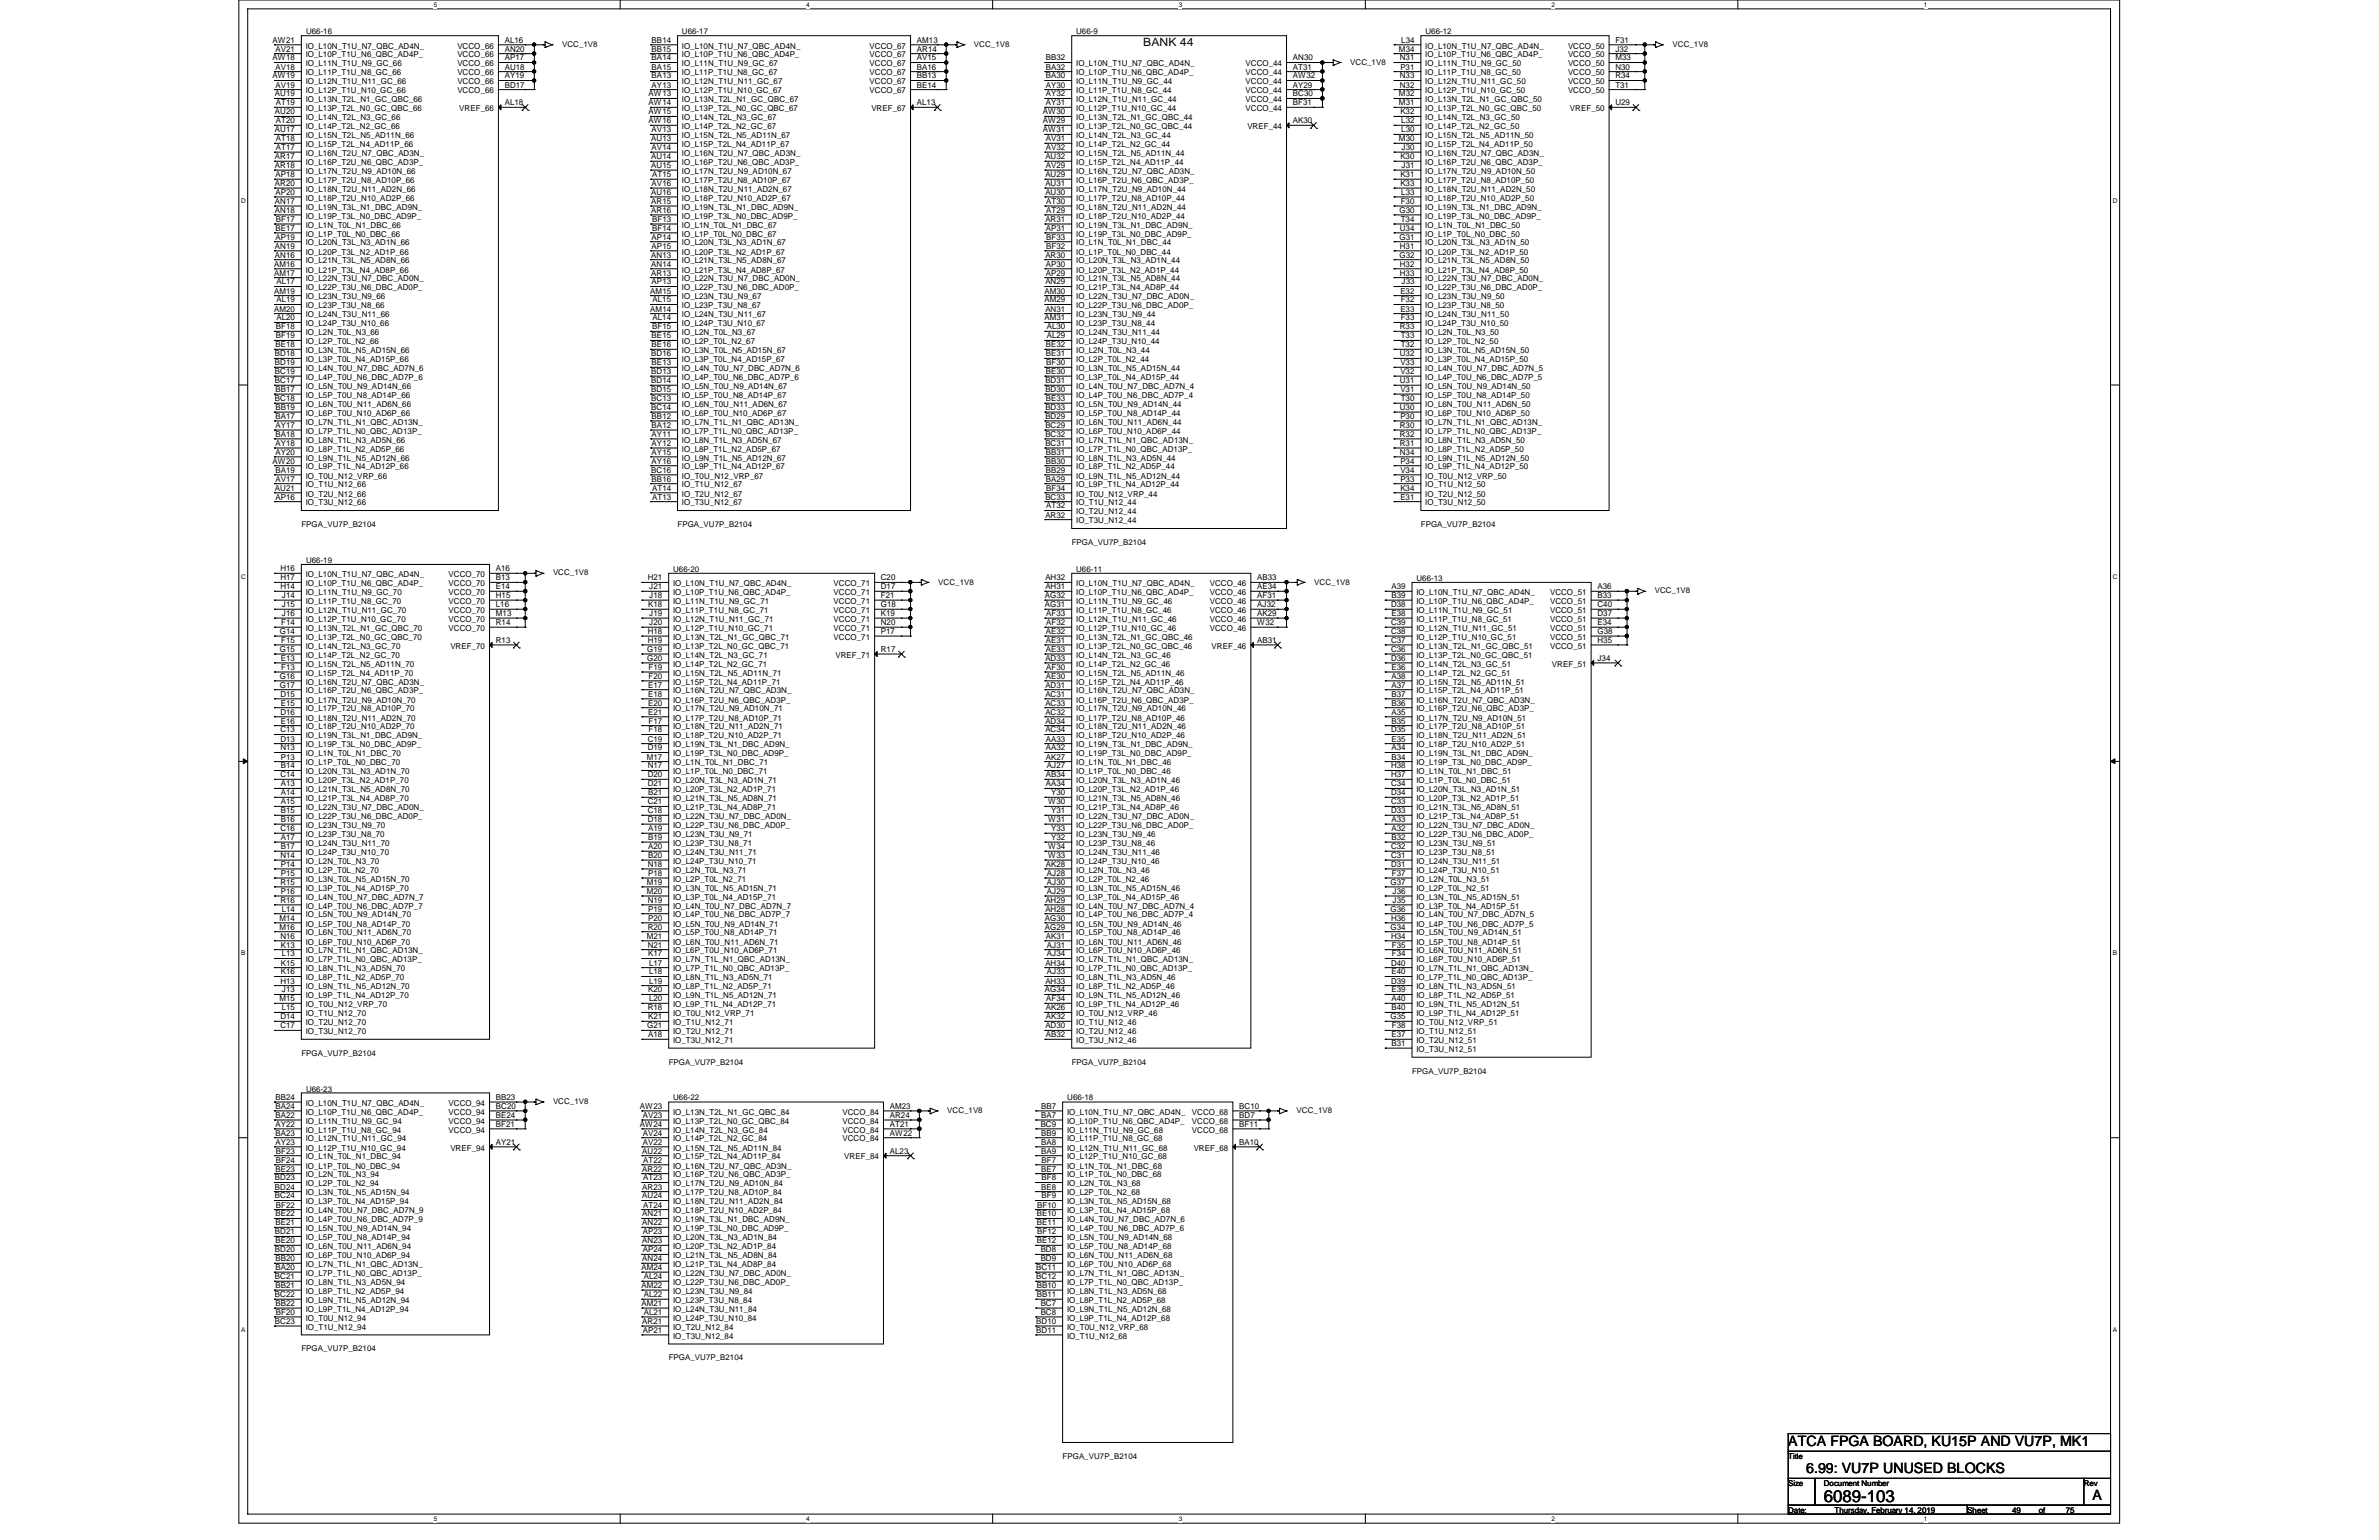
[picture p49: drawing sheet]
<svg xmlns="http://www.w3.org/2000/svg" width="432mm" height="279mm" viewBox="0 0 432 279" stroke-linecap="round" stroke-linejoin="round" font-family="sans-serif">
<defs><g id="words">
<text font-size="3" x="331" y="272.6">6089-103</text>
<g font-size="2.6">
<text x="324.6" y="262.4">ATCA FPGA BOARD, KU15P AND VU7P, MK1</text>
<text x="327.8" y="267.3">6.99: VU7P UNUSED BLOCKS</text>
<text x="379.8" y="272.2">A</text>
</g>
<text font-size="2.1" x="207.5" y="8.4">BANK 44</text>
<g font-size="1.5">
<text x="49.4" y="7.7">AW21</text>
<text x="49.4" y="11">AW18</text>
<text x="50" y="9.4">AV21</text>
<text x="55.5" y="8.8">IO_L10N_T1U_N7_QBC_AD4N_</text>
<text x="55.5" y="10.4">IO_L10P_T1U_N6_QBC_AD4P_</text>
<text x="83" y="8.8">VCCO_66</text>
<text x="83" y="10.4">VCCO_66</text>
<text x="91.6" y="7.7">AL16</text>
<text x="91.6" y="9.4">AN20</text>
<text x="91.6" y="11">AP17</text>
<text x="118.3" y="7.7">BB14</text>
<text x="118.3" y="9.4">BB15</text>
<text x="118.3" y="11">BA14</text>
<text x="123.8" y="8.8">IO_L10N_T1U_N7_QBC_AD4N_</text>
<text x="123.8" y="10.4">IO_L10P_T1U_N6_QBC_AD4P_</text>
<text x="157.8" y="8.8">VCCO_67</text>
<text x="157.8" y="10.4">VCCO_67</text>
<text x="166.4" y="7.7">AM13</text>
<text x="166.4" y="9.4">AR14</text>
<text x="166.4" y="11">AV15</text>
<text x="189.8" y="11">BB32</text>
<text x="234.7" y="11">AN30</text>
<text x="253.9" y="9.4">M34</text>
<text x="254.1" y="11">N31</text>
<text x="254.3" y="7.7">L34</text>
<text x="258.7" y="8.8">IO_L10N_T1U_N7_QBC_AD4N_</text>
<text x="258.7" y="10.4">IO_L10P_T1U_N6_QBC_AD4P_</text>
<text x="284.6" y="8.8">VCCO_50</text>
<text x="284.6" y="10.4">VCCO_50</text>
<text x="293.2" y="7.7">F31</text>
<text x="293.2" y="9.4">J32</text>
<text x="293.2" y="11">M33</text>
<text x="49.4" y="14.2">AW19</text>
<text x="49.9" y="17.5">AU19</text>
<text x="50" y="12.6">AV18</text>
<text x="50" y="15.9">AV19</text>
<text x="55.5" y="12">IO_L11N_T1U_N9_GC_66</text>
<text x="55.5" y="13.7">IO_L11P_T1U_N8_GC_66</text>
<text x="55.5" y="15.3">IO_L12N_T1U_N11_GC_66</text>
<text x="55.5" y="16.9">IO_L12P_T1U_N10_GC_66</text>
<text x="83" y="12">VCCO_66</text>
<text x="83" y="13.7">VCCO_66</text>
<text x="83" y="15.3">VCCO_66</text>
<text x="83" y="16.9">VCCO_66</text>
<text x="91.6" y="12.6">AU18</text>
<text x="91.6" y="14.2">AY19</text>
<text x="91.6" y="15.9">BD17</text>
<text x="117.7" y="17.5">AW13</text>
<text x="118.3" y="12.6">BA15</text>
<text x="118.3" y="14.2">BA13</text>
<text x="118.3" y="15.9">AY13</text>
<text x="123.8" y="12">IO_L11N_T1U_N9_GC_67</text>
<text x="123.8" y="13.7">IO_L11P_T1U_N8_GC_67</text>
<text x="123.8" y="15.3">IO_L12N_T1U_N11_GC_67</text>
<text x="123.8" y="16.9">IO_L12P_T1U_N10_GC_67</text>
<text x="157.8" y="12">VCCO_67</text>
<text x="157.8" y="13.7">VCCO_67</text>
<text x="157.8" y="15.3">VCCO_67</text>
<text x="157.8" y="16.9">VCCO_67</text>
<text x="166.4" y="12.6">BA16</text>
<text x="166.4" y="14.2">BB13</text>
<text x="166.4" y="15.9">BE14</text>
<text x="189.8" y="12.6">BA32</text>
<text x="189.8" y="14.2">BA30</text>
<text x="189.8" y="15.9">AY30</text>
<text x="189.8" y="17.5">AY32</text>
<text x="195.3" y="12">IO_L10N_T1U_N7_QBC_AD4N_</text>
<text x="195.3" y="13.7">IO_L10P_T1U_N6_QBC_AD4P_</text>
<text x="195.3" y="15.3">IO_L11N_T1U_N9_GC_44</text>
<text x="195.3" y="16.9">IO_L11P_T1U_N8_GC_44</text>
<text x="226.1" y="12">VCCO_44</text>
<text x="226.1" y="13.7">VCCO_44</text>
<text x="226.1" y="15.3">VCCO_44</text>
<text x="226.1" y="16.9">VCCO_44</text>
<text x="234.7" y="12.6">AT31</text>
<text x="234.7" y="14.2">AW32</text>
<text x="234.7" y="15.9">AY29</text>
<text x="234.7" y="17.5">BC30</text>
<text x="253.9" y="17.5">M32</text>
<text x="254.1" y="14.2">N33</text>
<text x="254.1" y="15.9">N32</text>
<text x="254.2" y="12.6">P31</text>
<text x="258.7" y="12">IO_L11N_T1U_N9_GC_50</text>
<text x="258.7" y="13.7">IO_L11P_T1U_N8_GC_50</text>
<text x="258.7" y="15.3">IO_L12N_T1U_N11_GC_50</text>
<text x="258.7" y="16.9">IO_L12P_T1U_N10_GC_50</text>
<text x="284.6" y="12">VCCO_50</text>
<text x="284.6" y="13.7">VCCO_50</text>
<text x="284.6" y="15.3">VCCO_50</text>
<text x="284.6" y="16.9">VCCO_50</text>
<text x="293.2" y="12.6">N30</text>
<text x="293.2" y="14.2">R34</text>
<text x="293.2" y="15.9">T31</text>
<text x="49.9" y="20.7">AU20</text>
<text x="50.1" y="19.1">AT19</text>
<text x="50.1" y="22.4">AT20</text>
<text x="55.5" y="18.5">IO_L13N_T2L_N1_GC_QBC_66</text>
<text x="55.5" y="20.2">IO_L13P_T2L_N0_GC_QBC_66</text>
<text x="55.5" y="21.8">IO_L14N_T2L_N3_GC_66</text>
<text x="55.5" y="23.4">IO_L14P_T2L_N2_GC_66</text>
<text x="83.4" y="20.2">VREF_66</text>
<text x="91.6" y="19.1">AL18</text>
<text x="117.7" y="19.1">AW14</text>
<text x="117.7" y="20.7">AW15</text>
<text x="117.7" y="22.4">AW16</text>
<text x="123.8" y="18.5">IO_L13N_T2L_N1_GC_QBC_67</text>
<text x="123.8" y="20.2">IO_L13P_T2L_N0_GC_QBC_67</text>
<text x="123.8" y="21.8">IO_L14N_T2L_N3_GC_67</text>
<text x="123.8" y="23.4">IO_L14P_T2L_N2_GC_67</text>
<text x="158.2" y="20.2">VREF_67</text>
<text x="166.4" y="19.1">AL13</text>
<text x="189.3" y="20.7">AW30</text>
<text x="189.3" y="22.4">AW29</text>
<text x="189.8" y="19.1">AY31</text>
<text x="195.3" y="18.5">IO_L12N_T1U_N11_GC_44</text>
<text x="195.3" y="20.2">IO_L12P_T1U_N10_GC_44</text>
<text x="195.3" y="21.8">IO_L13N_T2L_N1_GC_QBC_44</text>
<text x="195.3" y="23.4">IO_L13P_T2L_N0_GC_QBC_44</text>
<text x="226.1" y="18.5">VCCO_44</text>
<text x="226.1" y="20.2">VCCO_44</text>
<text x="226.4" y="23.4">VREF_44</text>
<text x="234.7" y="19.1">BF31</text>
<text x="234.7" y="22.4">AK30</text>
<text x="253.9" y="19.1">M31</text>
<text x="254.2" y="20.7">K32</text>
<text x="254.3" y="22.4">L32</text>
<text x="258.7" y="18.5">IO_L13N_T2L_N1_GC_QBC_50</text>
<text x="258.7" y="20.2">IO_L13P_T2L_N0_GC_QBC_50</text>
<text x="258.7" y="21.8">IO_L14N_T2L_N3_GC_50</text>
<text x="258.7" y="23.4">IO_L14P_T2L_N2_GC_50</text>
<text x="284.9" y="20.2">VREF_50</text>
<text x="293.2" y="19.1">U29</text>
<text x="49.9" y="24">AU17</text>
<text x="49.9" y="28.9">AR17</text>
<text x="50.1" y="25.6">AT18</text>
<text x="50.1" y="27.2">AT17</text>
<text x="55.5" y="25.1">IO_L15N_T2L_N5_AD11N_66</text>
<text x="55.5" y="26.7">IO_L15P_T2L_N4_AD11P_66</text>
<text x="55.5" y="28.3">IO_L16N_T2U_N7_QBC_AD3N_</text>
<text x="55.5" y="29.9">IO_L16P_T2U_N6_QBC_AD3P_</text>
<text x="118.2" y="25.6">AU13</text>
<text x="118.2" y="28.9">AU14</text>
<text x="118.3" y="24">AV13</text>
<text x="118.3" y="27.2">AV14</text>
<text x="123.8" y="25.1">IO_L15N_T2L_N5_AD11N_67</text>
<text x="123.8" y="26.7">IO_L15P_T2L_N4_AD11P_67</text>
<text x="123.8" y="28.3">IO_L16N_T2U_N7_QBC_AD3N_</text>
<text x="123.8" y="29.9">IO_L16P_T2U_N6_QBC_AD3P_</text>
<text x="189.3" y="24">AW31</text>
<text x="189.7" y="28.9">AU32</text>
<text x="189.8" y="25.6">AV31</text>
<text x="189.8" y="27.2">AV32</text>
<text x="195.3" y="25.1">IO_L14N_T2L_N3_GC_44</text>
<text x="195.3" y="26.7">IO_L14P_T2L_N2_GC_44</text>
<text x="195.3" y="28.3">IO_L15N_T2L_N5_AD11N_44</text>
<text x="195.3" y="29.9">IO_L15P_T2L_N4_AD11P_44</text>
<text x="253.9" y="25.6">M30</text>
<text x="254.2" y="28.9">K30</text>
<text x="254.3" y="24">L30</text>
<text x="254.4" y="27.2">J30</text>
<text x="258.7" y="25.1">IO_L15N_T2L_N5_AD11N_50</text>
<text x="258.7" y="26.7">IO_L15P_T2L_N4_AD11P_50</text>
<text x="258.7" y="28.3">IO_L16N_T2U_N7_QBC_AD3N_</text>
<text x="258.7" y="29.9">IO_L16P_T2U_N6_QBC_AD3P_</text>
<text x="49.9" y="30.5">AR18</text>
<text x="49.9" y="33.7">AR20</text>
<text x="50" y="32.1">AP18</text>
<text x="50" y="35.3">AP20</text>
<text x="55.5" y="31.5">IO_L17N_T2U_N9_AD10N_66</text>
<text x="55.5" y="33.2">IO_L17P_T2U_N8_AD10P_66</text>
<text x="55.5" y="34.8">IO_L18N_T2U_N11_AD2N_66</text>
<text x="118.2" y="30.5">AU15</text>
<text x="118.2" y="35.3">AU16</text>
<text x="118.3" y="33.7">AV16</text>
<text x="118.4" y="32.1">AT15</text>
<text x="123.8" y="31.5">IO_L17N_T2U_N9_AD10N_67</text>
<text x="123.8" y="33.2">IO_L17P_T2U_N8_AD10P_67</text>
<text x="123.8" y="34.8">IO_L18N_T2U_N11_AD2N_67</text>
<text x="189.7" y="32.1">AU29</text>
<text x="189.7" y="33.7">AU31</text>
<text x="189.7" y="35.3">AU30</text>
<text x="189.8" y="30.5">AV29</text>
<text x="195.3" y="31.5">IO_L16N_T2U_N7_QBC_AD3N_</text>
<text x="195.3" y="33.2">IO_L16P_T2U_N6_QBC_AD3P_</text>
<text x="195.3" y="34.8">IO_L17N_T2U_N9_AD10N_44</text>
<text x="254.2" y="32.1">K31</text>
<text x="254.2" y="33.7">K33</text>
<text x="254.3" y="35.3">L33</text>
<text x="254.4" y="30.5">J31</text>
<text x="258.7" y="31.5">IO_L17N_T2U_N9_AD10N_50</text>
<text x="258.7" y="33.2">IO_L17P_T2U_N8_AD10P_50</text>
<text x="258.7" y="34.8">IO_L18N_T2U_N11_AD2N_50</text>
<text x="49.9" y="37">AN17</text>
<text x="49.9" y="38.6">AN18</text>
<text x="50" y="41.9">BE17</text>
<text x="50.1" y="40.3">BF17</text>
<text x="55.5" y="36.4">IO_L18P_T2U_N10_AD2P_66</text>
<text x="55.5" y="38.1">IO_L19N_T3L_N1_DBC_AD9N_</text>
<text x="55.5" y="39.7">IO_L19P_T3L_N0_DBC_AD9P_</text>
<text x="55.5" y="41.3">IO_L1N_T0L_N1_DBC_66</text>
<text x="118.2" y="37">AR15</text>
<text x="118.2" y="38.6">AR16</text>
<text x="118.4" y="40.3">BF13</text>
<text x="118.4" y="41.9">BF14</text>
<text x="123.8" y="36.4">IO_L18P_T2U_N10_AD2P_67</text>
<text x="123.8" y="38.1">IO_L19N_T3L_N1_DBC_AD9N_</text>
<text x="123.8" y="39.7">IO_L19P_T3L_N0_DBC_AD9P_</text>
<text x="123.8" y="41.3">IO_L1N_T0L_N1_DBC_67</text>
<text x="189.7" y="40.3">AR31</text>
<text x="189.8" y="41.9">AP31</text>
<text x="189.9" y="37">AT30</text>
<text x="189.9" y="38.6">AT29</text>
<text x="195.3" y="36.4">IO_L17P_T2U_N8_AD10P_44</text>
<text x="195.3" y="38.1">IO_L18N_T2U_N11_AD2N_44</text>
<text x="195.3" y="39.7">IO_L18P_T2U_N10_AD2P_44</text>
<text x="195.3" y="41.3">IO_L19N_T3L_N1_DBC_AD9N_</text>
<text x="254" y="38.6">G30</text>
<text x="254.1" y="41.9">U34</text>
<text x="254.3" y="37">F30</text>
<text x="254.3" y="40.3">T34</text>
<text x="258.7" y="36.4">IO_L18P_T2U_N10_AD2P_50</text>
<text x="258.7" y="38.1">IO_L19N_T3L_N1_DBC_AD9N_</text>
<text x="258.7" y="39.7">IO_L19P_T3L_N0_DBC_AD9P_</text>
<text x="258.7" y="41.3">IO_L1N_T0L_N1_DBC_50</text>
<text x="49.9" y="45.1">AN19</text>
<text x="49.9" y="46.7">AN16</text>
<text x="50" y="43.5">AP19</text>
<text x="55.5" y="42.9">IO_L1P_T0L_N0_DBC_66</text>
<text x="55.5" y="44.5">IO_L20N_T3L_N3_AD1N_66</text>
<text x="55.5" y="46.2">IO_L20P_T3L_N2_AD1P_66</text>
<text x="55.5" y="47.8">IO_L21N_T3L_N5_AD8N_66</text>
<text x="118.2" y="46.7">AN13</text>
<text x="118.3" y="43.5">AP14</text>
<text x="118.3" y="45.1">AP15</text>
<text x="123.8" y="42.9">IO_L1P_T0L_N0_DBC_67</text>
<text x="123.8" y="44.5">IO_L20N_T3L_N3_AD1N_67</text>
<text x="123.8" y="46.2">IO_L20P_T3L_N2_AD1P_67</text>
<text x="123.8" y="47.8">IO_L21N_T3L_N5_AD8N_67</text>
<text x="189.7" y="46.7">AR30</text>
<text x="189.9" y="43.5">BF33</text>
<text x="189.9" y="45.1">BF32</text>
<text x="195.3" y="42.9">IO_L19P_T3L_N0_DBC_AD9P_</text>
<text x="195.3" y="44.5">IO_L1N_T0L_N1_DBC_44</text>
<text x="195.3" y="46.2">IO_L1P_T0L_N0_DBC_44</text>
<text x="195.3" y="47.8">IO_L20N_T3L_N3_AD1N_44</text>
<text x="254" y="43.5">G31</text>
<text x="254" y="46.7">G32</text>
<text x="254.1" y="45.1">H31</text>
<text x="258.7" y="42.9">IO_L1P_T0L_N0_DBC_50</text>
<text x="258.7" y="44.5">IO_L20N_T3L_N3_AD1N_50</text>
<text x="258.7" y="46.2">IO_L20P_T3L_N2_AD1P_50</text>
<text x="258.7" y="47.8">IO_L21N_T3L_N5_AD8N_50</text>
<text x="49.7" y="48.4">AM16</text>
<text x="49.7" y="50">AM17</text>
<text x="49.7" y="53.3">AM19</text>
<text x="50.2" y="51.6">AL17</text>
<text x="55.5" y="49.4">IO_L21P_T3L_N4_AD8P_66</text>
<text x="55.5" y="51.1">IO_L22N_T3U_N7_DBC_AD0N_</text>
<text x="55.5" y="52.7">IO_L22P_T3U_N6_DBC_AD0P_</text>
<text x="118" y="53.3">AM15</text>
<text x="118.2" y="48.4">AN14</text>
<text x="118.2" y="50">AR13</text>
<text x="118.3" y="51.6">AP13</text>
<text x="123.8" y="49.4">IO_L21P_T3L_N4_AD8P_67</text>
<text x="123.8" y="51.1">IO_L22N_T3U_N7_DBC_AD0N_</text>
<text x="123.8" y="52.7">IO_L22P_T3U_N6_DBC_AD0P_</text>
<text x="189.6" y="53.3">AM30</text>
<text x="189.7" y="51.6">AN29</text>
<text x="189.8" y="48.4">AP30</text>
<text x="189.8" y="50">AP29</text>
<text x="195.3" y="49.4">IO_L20P_T3L_N2_AD1P_44</text>
<text x="195.3" y="51.1">IO_L21N_T3L_N5_AD8N_44</text>
<text x="195.3" y="52.7">IO_L21P_T3L_N4_AD8P_44</text>
<text x="254.1" y="48.4">H32</text>
<text x="254.1" y="50">H33</text>
<text x="254.2" y="53.3">E32</text>
<text x="254.4" y="51.6">J33</text>
<text x="258.7" y="49.4">IO_L21P_T3L_N4_AD8P_50</text>
<text x="258.7" y="51.1">IO_L22N_T3U_N7_DBC_AD0N_</text>
<text x="258.7" y="52.7">IO_L22P_T3U_N6_DBC_AD0P_</text>
<text x="49.7" y="56.5">AM20</text>
<text x="50.1" y="59.7">BF18</text>
<text x="50.2" y="54.9">AL19</text>
<text x="50.2" y="58.1">AL20</text>
<text x="55.5" y="54.3">IO_L23N_T3U_N9_66</text>
<text x="55.5" y="55.9">IO_L23P_T3U_N8_66</text>
<text x="55.5" y="57.6">IO_L24N_T3U_N11_66</text>
<text x="55.5" y="59.2">IO_L24P_T3U_N10_66</text>
<text x="118" y="56.5">AM14</text>
<text x="118.4" y="59.7">BF15</text>
<text x="118.4" y="54.9">AL15</text>
<text x="118.4" y="58.1">AL14</text>
<text x="123.8" y="54.3">IO_L23N_T3U_N9_67</text>
<text x="123.8" y="55.9">IO_L23P_T3U_N8_67</text>
<text x="123.8" y="57.6">IO_L24N_T3U_N11_67</text>
<text x="123.8" y="59.2">IO_L24P_T3U_N10_67</text>
<text x="189.6" y="54.9">AM29</text>
<text x="189.6" y="58.1">AM31</text>
<text x="189.7" y="56.5">AN31</text>
<text x="190" y="59.7">AL30</text>
<text x="195.3" y="54.3">IO_L22N_T3U_N7_DBC_AD0N_</text>
<text x="195.3" y="55.9">IO_L22P_T3U_N6_DBC_AD0P_</text>
<text x="195.3" y="57.6">IO_L23N_T3U_N9_44</text>
<text x="195.3" y="59.2">IO_L23P_T3U_N8_44</text>
<text x="254.1" y="59.7">R33</text>
<text x="254.2" y="56.5">E33</text>
<text x="254.3" y="54.9">F32</text>
<text x="254.3" y="58.1">F33</text>
<text x="258.7" y="54.3">IO_L23N_T3U_N9_50</text>
<text x="258.7" y="55.9">IO_L23P_T3U_N8_50</text>
<text x="258.7" y="57.6">IO_L24N_T3U_N11_50</text>
<text x="258.7" y="59.2">IO_L24P_T3U_N10_50</text>
<text x="49.9" y="64.6">BD18</text>
<text x="50" y="63">BE18</text>
<text x="50.1" y="61.4">BF19</text>
<text x="55.5" y="60.8">IO_L2N_T0L_N3_66</text>
<text x="55.5" y="62.4">IO_L2P_T0L_N2_66</text>
<text x="55.5" y="64.1">IO_L3N_T0L_N5_AD15N_66</text>
<text x="55.5" y="65.7">IO_L3P_T0L_N4_AD15P_66</text>
<text x="118.2" y="64.6">BD16</text>
<text x="118.3" y="61.4">BE15</text>
<text x="118.3" y="63">BE16</text>
<text x="123.8" y="60.8">IO_L2N_T0L_N3_67</text>
<text x="123.8" y="62.4">IO_L2P_T0L_N2_67</text>
<text x="123.8" y="64.1">IO_L3N_T0L_N5_AD15N_67</text>
<text x="123.8" y="65.7">IO_L3P_T0L_N4_AD15P_67</text>
<text x="189.8" y="63">BE32</text>
<text x="189.8" y="64.6">BE31</text>
<text x="190" y="61.4">AL29</text>
<text x="195.3" y="60.8">IO_L24N_T3U_N11_44</text>
<text x="195.3" y="62.4">IO_L24P_T3U_N10_44</text>
<text x="195.3" y="64.1">IO_L2N_T0L_N3_44</text>
<text x="195.3" y="65.7">IO_L2P_T0L_N2_44</text>
<text x="254.1" y="64.6">U32</text>
<text x="254.3" y="61.4">T33</text>
<text x="254.3" y="63">T32</text>
<text x="258.7" y="60.8">IO_L2N_T0L_N3_50</text>
<text x="258.7" y="62.4">IO_L2P_T0L_N2_50</text>
<text x="258.7" y="64.1">IO_L3N_T0L_N5_AD15N_50</text>
<text x="258.7" y="65.7">IO_L3P_T0L_N4_AD15P_50</text>
<text x="49.9" y="66.3">BD19</text>
<text x="49.9" y="67.9">BC19</text>
<text x="49.9" y="69.5">BC17</text>
<text x="50" y="71.1">BB17</text>
<text x="55.5" y="67.3">IO_L4N_T0U_N7_DBC_AD7N_6</text>
<text x="55.5" y="68.9">IO_L4P_T0U_N6_DBC_AD7P_6</text>
<text x="55.5" y="70.6">IO_L5N_T0U_N9_AD14N_66</text>
<text x="118.2" y="67.9">BD13</text>
<text x="118.2" y="69.5">BD14</text>
<text x="118.2" y="71.1">BD15</text>
<text x="118.3" y="66.3">BE13</text>
<text x="123.8" y="67.3">IO_L4N_T0U_N7_DBC_AD7N_6</text>
<text x="123.8" y="68.9">IO_L4P_T0U_N6_DBC_AD7P_6</text>
<text x="123.8" y="70.6">IO_L5N_T0U_N9_AD14N_67</text>
<text x="189.7" y="69.5">BD31</text>
<text x="189.7" y="71.1">BD30</text>
<text x="189.8" y="67.9">BE30</text>
<text x="189.9" y="66.3">BF30</text>
<text x="195.3" y="67.3">IO_L3N_T0L_N5_AD15N_44</text>
<text x="195.3" y="68.9">IO_L3P_T0L_N4_AD15P_44</text>
<text x="195.3" y="70.6">IO_L4N_T0U_N7_DBC_AD7N_4</text>
<text x="254.1" y="69.5">U31</text>
<text x="254.2" y="66.3">V33</text>
<text x="254.2" y="67.9">V32</text>
<text x="254.2" y="71.1">V31</text>
<text x="258.7" y="67.3">IO_L4N_T0U_N7_DBC_AD7N_5</text>
<text x="258.7" y="68.9">IO_L4P_T0U_N6_DBC_AD7P_5</text>
<text x="258.7" y="70.6">IO_L5N_T0U_N9_AD14N_50</text>
<text x="49.9" y="72.8">BC18</text>
<text x="50" y="74.4">BB19</text>
<text x="50" y="76">BA17</text>
<text x="50" y="77.6">AY17</text>
<text x="55.5" y="72.2">IO_L5P_T0U_N8_AD14P_66</text>
<text x="55.5" y="73.8">IO_L6N_T0U_N11_AD6N_66</text>
<text x="55.5" y="75.4">IO_L6P_T0U_N10_AD6P_66</text>
<text x="55.5" y="77">IO_L7N_T1L_N1_QBC_AD13N_</text>
<text x="118.2" y="72.8">BC13</text>
<text x="118.2" y="74.4">BC14</text>
<text x="118.3" y="76">BB12</text>
<text x="118.3" y="77.6">BA12</text>
<text x="123.8" y="72.2">IO_L5P_T0U_N8_AD14P_67</text>
<text x="123.8" y="73.8">IO_L6N_T0U_N11_AD6N_67</text>
<text x="123.8" y="75.4">IO_L6P_T0U_N10_AD6P_67</text>
<text x="123.8" y="77">IO_L7N_T1L_N1_QBC_AD13N_</text>
<text x="189.7" y="74.4">BD33</text>
<text x="189.7" y="76">BD29</text>
<text x="189.7" y="77.6">BC29</text>
<text x="189.8" y="72.8">BE33</text>
<text x="195.3" y="72.2">IO_L4P_T0U_N6_DBC_AD7P_4</text>
<text x="195.3" y="73.8">IO_L5N_T0U_N9_AD14N_44</text>
<text x="195.3" y="75.4">IO_L5P_T0U_N8_AD14P_44</text>
<text x="195.3" y="77">IO_L6N_T0U_N11_AD6N_44</text>
<text x="254.1" y="74.4">U30</text>
<text x="254.1" y="77.6">R30</text>
<text x="254.2" y="76">P30</text>
<text x="254.3" y="72.8">T30</text>
<text x="258.7" y="72.2">IO_L5P_T0U_N8_AD14P_50</text>
<text x="258.7" y="73.8">IO_L6N_T0U_N11_AD6N_50</text>
<text x="258.7" y="75.4">IO_L6P_T0U_N10_AD6P_50</text>
<text x="258.7" y="77">IO_L7N_T1L_N1_QBC_AD13N_</text>
<text x="50" y="79.2">BA18</text>
<text x="50" y="80.9">AY18</text>
<text x="50" y="82.5">AY20</text>
<text x="55.5" y="78.7">IO_L7P_T1L_N0_QBC_AD13P_</text>
<text x="55.5" y="80.3">IO_L8N_T1L_N3_AD5N_66</text>
<text x="55.5" y="82">IO_L8P_T1L_N2_AD5P_66</text>
<text x="55.5" y="83.6">IO_L9N_T1L_N5_AD12N_66</text>
<text x="118.3" y="79.2">AY11</text>
<text x="118.3" y="80.9">AY12</text>
<text x="118.3" y="82.5">AY15</text>
<text x="123.8" y="78.7">IO_L7P_T1L_N0_QBC_AD13P_</text>
<text x="123.8" y="80.3">IO_L8N_T1L_N3_AD5N_67</text>
<text x="123.8" y="82">IO_L8P_T1L_N2_AD5P_67</text>
<text x="123.8" y="83.6">IO_L9N_T1L_N5_AD12N_67</text>
<text x="189.7" y="79.2">BC32</text>
<text x="189.7" y="80.9">BC31</text>
<text x="189.8" y="82.5">BB31</text>
<text x="195.3" y="78.7">IO_L6P_T0U_N10_AD6P_44</text>
<text x="195.3" y="80.3">IO_L7N_T1L_N1_QBC_AD13N_</text>
<text x="195.3" y="82">IO_L7P_T1L_N0_QBC_AD13P_</text>
<text x="195.3" y="83.6">IO_L8N_T1L_N3_AD5N_44</text>
<text x="254.1" y="79.2">R32</text>
<text x="254.1" y="80.9">R31</text>
<text x="254.1" y="82.5">N34</text>
<text x="258.7" y="78.7">IO_L7P_T1L_N0_QBC_AD13P_</text>
<text x="258.7" y="80.3">IO_L8N_T1L_N3_AD5N_50</text>
<text x="258.7" y="82">IO_L8P_T1L_N2_AD5P_50</text>
<text x="258.7" y="83.6">IO_L9N_T1L_N5_AD12N_50</text>
<text x="49.4" y="84.1">AW20</text>
<text x="49.9" y="89">AU21</text>
<text x="50" y="85.8">BA19</text>
<text x="50" y="87.4">AV17</text>
<text x="55.5" y="85.2">IO_L9P_T1L_N4_AD12P_66</text>
<text x="55.5" y="86.8">IO_T0U_N12_VRP_66</text>
<text x="55.5" y="88.4">IO_T1U_N12_66</text>
<text x="118.2" y="85.8">BC16</text>
<text x="118.3" y="84.1">AY16</text>
<text x="118.3" y="87.4">BB16</text>
<text x="118.4" y="89">AT14</text>
<text x="123.8" y="85.2">IO_L9P_T1L_N4_AD12P_67</text>
<text x="123.8" y="86.8">IO_T0U_N12_VRP_67</text>
<text x="123.8" y="88.4">IO_T1U_N12_67</text>
<text x="189.8" y="84.1">BB30</text>
<text x="189.8" y="85.8">BB29</text>
<text x="189.8" y="87.4">BA29</text>
<text x="189.9" y="89">BF34</text>
<text x="195.3" y="85.2">IO_L8P_T1L_N2_AD5P_44</text>
<text x="195.3" y="86.8">IO_L9N_T1L_N5_AD12N_44</text>
<text x="195.3" y="88.4">IO_L9P_T1L_N4_AD12P_44</text>
<text x="254.2" y="84.1">P34</text>
<text x="254.2" y="85.8">V34</text>
<text x="254.2" y="87.4">P33</text>
<text x="254.2" y="89">K34</text>
<text x="258.7" y="85.2">IO_L9P_T1L_N4_AD12P_50</text>
<text x="258.7" y="86.8">IO_T0U_N12_VRP_50</text>
<text x="258.7" y="88.4">IO_T1U_N12_50</text>
<text x="50" y="90.6">AP16</text>
<text x="55.5" y="90.1">IO_T2U_N12_66</text>
<text x="55.5" y="91.7">IO_T3U_N12_66</text>
<text x="118.4" y="90.6">AT13</text>
<text x="123.8" y="90.1">IO_T2U_N12_67</text>
<text x="123.8" y="91.7">IO_T3U_N12_67</text>
<text x="189.7" y="90.6">BC33</text>
<text x="189.7" y="93.9">AR32</text>
<text x="189.9" y="92.2">AT32</text>
<text x="195.3" y="90.1">IO_T0U_N12_VRP_44</text>
<text x="195.3" y="91.7">IO_T1U_N12_44</text>
<text x="195.3" y="93.3">IO_T2U_N12_44</text>
<text x="195.3" y="95">IO_T3U_N12_44</text>
<text x="254.2" y="90.6">E31</text>
<text x="258.7" y="90.1">IO_T2U_N12_50</text>
<text x="258.7" y="91.7">IO_T3U_N12_50</text>
<text x="50.9" y="103.6">H16</text>
<text x="50.9" y="105.3">H17</text>
<text x="50.9" y="106.9">H14</text>
<text x="55.5" y="104.7">IO_L10N_T1U_N7_QBC_AD4N_</text>
<text x="55.5" y="106.3">IO_L10P_T1U_N6_QBC_AD4P_</text>
<text x="55.5" y="107.9">IO_L11N_T1U_N9_GC_70</text>
<text x="81.4" y="104.7">VCCO_70</text>
<text x="81.4" y="106.3">VCCO_70</text>
<text x="81.4" y="107.9">VCCO_70</text>
<text x="90" y="103.6">A16</text>
<text x="90" y="105.3">B13</text>
<text x="90" y="106.9">E14</text>
<text x="117.6" y="105.3">H21</text>
<text x="117.9" y="106.9">J21</text>
<text x="122.2" y="106.3">IO_L10N_T1U_N7_QBC_AD4N_</text>
<text x="122.2" y="107.9">IO_L10P_T1U_N6_QBC_AD4P_</text>
<text x="151.3" y="106.3">VCCO_71</text>
<text x="151.3" y="107.9">VCCO_71</text>
<text x="159.9" y="105.3">C20</text>
<text x="159.9" y="106.9">D17</text>
<text x="189.7" y="105.3">AH32</text>
<text x="189.7" y="106.9">AH31</text>
<text x="195.3" y="106.3">IO_L10N_T1U_N7_QBC_AD4N_</text>
<text x="195.3" y="107.9">IO_L10P_T1U_N6_QBC_AD4P_</text>
<text x="219.6" y="106.3">VCCO_46</text>
<text x="219.6" y="107.9">VCCO_46</text>
<text x="228.2" y="105.3">AB33</text>
<text x="228.2" y="106.9">AE34</text>
<text x="252.6" y="106.9">A39</text>
<text x="257.1" y="107.9">IO_L10N_T1U_N7_QBC_AD4N_</text>
<text x="281.3" y="107.9">VCCO_51</text>
<text x="289.9" y="106.9">A36</text>
<text x="51.1" y="113.4">F14</text>
<text x="51.2" y="108.5">J14</text>
<text x="51.2" y="110.2">J15</text>
<text x="51.2" y="111.8">J16</text>
<text x="55.5" y="109.6">IO_L11P_T1U_N8_GC_70</text>
<text x="55.5" y="111.2">IO_L12N_T1U_N11_GC_70</text>
<text x="55.5" y="112.8">IO_L12P_T1U_N10_GC_70</text>
<text x="81.4" y="109.6">VCCO_70</text>
<text x="81.4" y="111.2">VCCO_70</text>
<text x="81.4" y="112.8">VCCO_70</text>
<text x="90" y="108.5">H15</text>
<text x="90" y="110.2">L16</text>
<text x="90" y="111.8">M13</text>
<text x="90" y="113.4">R14</text>
<text x="117.6" y="110.2">K18</text>
<text x="117.9" y="108.5">J18</text>
<text x="117.9" y="111.8">J19</text>
<text x="117.9" y="113.4">J20</text>
<text x="122.2" y="109.6">IO_L11N_T1U_N9_GC_71</text>
<text x="122.2" y="111.2">IO_L11P_T1U_N8_GC_71</text>
<text x="122.2" y="112.8">IO_L12N_T1U_N11_GC_71</text>
<text x="151.3" y="109.6">VCCO_71</text>
<text x="151.3" y="111.2">VCCO_71</text>
<text x="151.3" y="112.8">VCCO_71</text>
<text x="159.9" y="108.5">F21</text>
<text x="159.9" y="110.2">G18</text>
<text x="159.9" y="111.8">K19</text>
<text x="159.9" y="113.4">N20</text>
<text x="189.7" y="108.5">AG32</text>
<text x="189.7" y="110.2">AG31</text>
<text x="189.9" y="111.8">AF33</text>
<text x="189.9" y="113.4">AF32</text>
<text x="195.3" y="109.6">IO_L11N_T1U_N9_GC_46</text>
<text x="195.3" y="111.2">IO_L11P_T1U_N8_GC_46</text>
<text x="195.3" y="112.8">IO_L12N_T1U_N11_GC_46</text>
<text x="219.6" y="109.6">VCCO_46</text>
<text x="219.6" y="111.2">VCCO_46</text>
<text x="219.6" y="112.8">VCCO_46</text>
<text x="228.2" y="108.5">AF31</text>
<text x="228.2" y="110.2">AJ32</text>
<text x="228.2" y="111.8">AK29</text>
<text x="228.2" y="113.4">W32</text>
<text x="252.5" y="110.2">D38</text>
<text x="252.5" y="113.4">C39</text>
<text x="252.6" y="108.5">B39</text>
<text x="252.6" y="111.8">E38</text>
<text x="257.1" y="109.6">IO_L10P_T1U_N6_QBC_AD4P_</text>
<text x="257.1" y="111.2">IO_L11N_T1U_N9_GC_51</text>
<text x="257.1" y="112.8">IO_L11P_T1U_N8_GC_51</text>
<text x="281.3" y="109.6">VCCO_51</text>
<text x="281.3" y="111.2">VCCO_51</text>
<text x="281.3" y="112.8">VCCO_51</text>
<text x="289.9" y="108.5">B33</text>
<text x="289.9" y="110.2">C40</text>
<text x="289.9" y="111.8">D37</text>
<text x="289.9" y="113.4">E34</text>
<text x="50.8" y="115">G14</text>
<text x="50.8" y="118.3">G15</text>
<text x="51" y="119.9">E13</text>
<text x="51.1" y="116.6">F15</text>
<text x="55.5" y="114.5">IO_L13N_T2L_N1_GC_QBC_70</text>
<text x="55.5" y="116.1">IO_L13P_T2L_N0_GC_QBC_70</text>
<text x="55.5" y="117.7">IO_L14N_T2L_N3_GC_70</text>
<text x="55.5" y="119.3">IO_L14P_T2L_N2_GC_70</text>
<text x="81.4" y="114.5">VCCO_70</text>
<text x="81.7" y="117.7">VREF_70</text>
<text x="90" y="116.6">R13</text>
<text x="117.5" y="118.3">G19</text>
<text x="117.5" y="119.9">G20</text>
<text x="117.6" y="115">H18</text>
<text x="117.6" y="116.6">H19</text>
<text x="122.2" y="114.5">IO_L12P_T1U_N10_GC_71</text>
<text x="122.2" y="116.1">IO_L13N_T2L_N1_GC_QBC_71</text>
<text x="122.2" y="117.7">IO_L13P_T2L_N0_GC_QBC_71</text>
<text x="122.2" y="119.3">IO_L14N_T2L_N3_GC_71</text>
<text x="151.3" y="114.5">VCCO_71</text>
<text x="151.3" y="116.1">VCCO_71</text>
<text x="151.6" y="119.3">VREF_71</text>
<text x="159.9" y="115">P17</text>
<text x="159.9" y="118.3">R17</text>
<text x="189.7" y="119.9">AD33</text>
<text x="189.8" y="115">AE32</text>
<text x="189.8" y="116.6">AE31</text>
<text x="189.8" y="118.3">AE33</text>
<text x="195.3" y="114.5">IO_L12P_T1U_N10_GC_46</text>
<text x="195.3" y="116.1">IO_L13N_T2L_N1_GC_QBC_46</text>
<text x="195.3" y="117.7">IO_L13P_T2L_N0_GC_QBC_46</text>
<text x="195.3" y="119.3">IO_L14N_T2L_N3_GC_46</text>
<text x="219.6" y="114.5">VCCO_46</text>
<text x="219.9" y="117.7">VREF_46</text>
<text x="228.2" y="116.6">AB31</text>
<text x="252.5" y="115">C38</text>
<text x="252.5" y="116.6">C37</text>
<text x="252.5" y="118.3">C36</text>
<text x="252.5" y="119.9">D36</text>
<text x="257.1" y="114.5">IO_L12N_T1U_N11_GC_51</text>
<text x="257.1" y="116.1">IO_L12P_T1U_N10_GC_51</text>
<text x="257.1" y="117.7">IO_L13N_T2L_N1_GC_QBC_51</text>
<text x="257.1" y="119.3">IO_L13P_T2L_N0_GC_QBC_51</text>
<text x="281.3" y="114.5">VCCO_51</text>
<text x="281.3" y="116.1">VCCO_51</text>
<text x="281.3" y="117.7">VCCO_51</text>
<text x="289.9" y="115">G38</text>
<text x="289.9" y="116.6">H35</text>
<text x="289.9" y="119.9">J34</text>
<text x="50.8" y="123.1">G16</text>
<text x="50.8" y="124.8">G17</text>
<text x="51.1" y="121.5">F13</text>
<text x="55.5" y="120.9">IO_L15N_T2L_N5_AD11N_70</text>
<text x="55.5" y="122.6">IO_L15P_T2L_N4_AD11P_70</text>
<text x="55.5" y="124.2">IO_L16N_T2U_N7_QBC_AD3N_</text>
<text x="55.5" y="125.8">IO_L16P_T2U_N6_QBC_AD3P_</text>
<text x="117.6" y="124.8">E17</text>
<text x="117.7" y="121.5">F19</text>
<text x="117.7" y="123.1">F20</text>
<text x="122.2" y="120.9">IO_L14P_T2L_N2_GC_71</text>
<text x="122.2" y="122.6">IO_L15N_T2L_N5_AD11N_71</text>
<text x="122.2" y="124.2">IO_L15P_T2L_N4_AD11P_71</text>
<text x="122.2" y="125.8">IO_L16N_T2U_N7_QBC_AD3N_</text>
<text x="189.7" y="124.8">AD31</text>
<text x="189.8" y="123.1">AE30</text>
<text x="189.9" y="121.5">AF30</text>
<text x="195.3" y="120.9">IO_L14P_T2L_N2_GC_46</text>
<text x="195.3" y="122.6">IO_L15N_T2L_N5_AD11N_46</text>
<text x="195.3" y="124.2">IO_L15P_T2L_N4_AD11P_46</text>
<text x="195.3" y="125.8">IO_L16N_T2U_N7_QBC_AD3N_</text>
<text x="252.6" y="121.5">E36</text>
<text x="252.6" y="123.1">A38</text>
<text x="252.6" y="124.8">A37</text>
<text x="257.1" y="120.9">IO_L14N_T2L_N3_GC_51</text>
<text x="257.1" y="122.6">IO_L14P_T2L_N2_GC_51</text>
<text x="257.1" y="124.2">IO_L15N_T2L_N5_AD11N_51</text>
<text x="257.1" y="125.8">IO_L15P_T2L_N4_AD11P_51</text>
<text x="281.7" y="120.9">VREF_51</text>
<text x="50.9" y="126.4">D15</text>
<text x="50.9" y="129.7">D16</text>
<text x="51" y="128">E15</text>
<text x="51" y="131.3">E16</text>
<text x="55.5" y="127.5">IO_L17N_T2U_N9_AD10N_70</text>
<text x="55.5" y="129.1">IO_L17P_T2U_N8_AD10P_70</text>
<text x="55.5" y="130.7">IO_L18N_T2U_N11_AD2N_70</text>
<text x="117.6" y="126.4">E18</text>
<text x="117.6" y="128">E20</text>
<text x="117.6" y="129.7">E21</text>
<text x="117.7" y="131.3">F17</text>
<text x="122.2" y="127.5">IO_L16P_T2U_N6_QBC_AD3P_</text>
<text x="122.2" y="129.1">IO_L17N_T2U_N9_AD10N_71</text>
<text x="122.2" y="130.7">IO_L17P_T2U_N8_AD10P_71</text>
<text x="189.7" y="126.4">AC31</text>
<text x="189.7" y="128">AC33</text>
<text x="189.7" y="129.7">AC32</text>
<text x="189.7" y="131.3">AD34</text>
<text x="195.3" y="127.5">IO_L16P_T2U_N6_QBC_AD3P_</text>
<text x="195.3" y="129.1">IO_L17N_T2U_N9_AD10N_46</text>
<text x="195.3" y="130.7">IO_L17P_T2U_N8_AD10P_46</text>
<text x="252.6" y="126.4">B37</text>
<text x="252.6" y="128">B36</text>
<text x="252.6" y="129.7">A35</text>
<text x="252.6" y="131.3">B35</text>
<text x="257.1" y="127.5">IO_L16N_T2U_N7_QBC_AD3N_</text>
<text x="257.1" y="129.1">IO_L16P_T2U_N6_QBC_AD3P_</text>
<text x="257.1" y="130.7">IO_L17N_T2U_N9_AD10N_51</text>
<text x="50.9" y="132.9">C13</text>
<text x="50.9" y="134.5">D13</text>
<text x="50.9" y="136.1">N13</text>
<text x="51" y="137.8">P13</text>
<text x="55.5" y="132.3">IO_L18P_T2U_N10_AD2P_70</text>
<text x="55.5" y="133.9">IO_L19N_T3L_N1_DBC_AD9N_</text>
<text x="55.5" y="135.6">IO_L19P_T3L_N0_DBC_AD9P_</text>
<text x="55.5" y="137.2">IO_L1N_T0L_N1_DBC_70</text>
<text x="117.4" y="137.8">M17</text>
<text x="117.6" y="134.5">C19</text>
<text x="117.6" y="136.1">D19</text>
<text x="117.7" y="132.9">F18</text>
<text x="122.2" y="132.3">IO_L18N_T2U_N11_AD2N_71</text>
<text x="122.2" y="133.9">IO_L18P_T2U_N10_AD2P_71</text>
<text x="122.2" y="135.6">IO_L19N_T3L_N1_DBC_AD9N_</text>
<text x="122.2" y="137.2">IO_L19P_T3L_N0_DBC_AD9P_</text>
<text x="189.7" y="132.9">AC34</text>
<text x="189.8" y="134.5">AA33</text>
<text x="189.8" y="136.1">AA32</text>
<text x="189.8" y="137.8">AK27</text>
<text x="195.3" y="132.3">IO_L18N_T2U_N11_AD2N_46</text>
<text x="195.3" y="133.9">IO_L18P_T2U_N10_AD2P_46</text>
<text x="195.3" y="135.6">IO_L19N_T3L_N1_DBC_AD9N_</text>
<text x="195.3" y="137.2">IO_L19P_T3L_N0_DBC_AD9P_</text>
<text x="252.5" y="132.9">D35</text>
<text x="252.6" y="134.5">E35</text>
<text x="252.6" y="136.1">A34</text>
<text x="252.6" y="137.8">B34</text>
<text x="257.1" y="132.3">IO_L17P_T2U_N8_AD10P_51</text>
<text x="257.1" y="133.9">IO_L18N_T2U_N11_AD2N_51</text>
<text x="257.1" y="135.6">IO_L18P_T2U_N10_AD2P_51</text>
<text x="257.1" y="137.2">IO_L19N_T3L_N1_DBC_AD9N_</text>
<text x="50.9" y="141">C14</text>
<text x="51" y="139.4">B14</text>
<text x="51" y="142.7">A13</text>
<text x="55.5" y="138.9">IO_L1P_T0L_N0_DBC_70</text>
<text x="55.5" y="140.5">IO_L20N_T3L_N3_AD1N_70</text>
<text x="55.5" y="142.1">IO_L20P_T3L_N2_AD1P_70</text>
<text x="55.5" y="143.7">IO_L21N_T3L_N5_AD8N_70</text>
<text x="117.6" y="139.4">N17</text>
<text x="117.6" y="141">D20</text>
<text x="117.6" y="142.7">D21</text>
<text x="122.2" y="138.9">IO_L1N_T0L_N1_DBC_71</text>
<text x="122.2" y="140.5">IO_L1P_T0L_N0_DBC_71</text>
<text x="122.2" y="142.1">IO_L20N_T3L_N3_AD1N_71</text>
<text x="122.2" y="143.7">IO_L20P_T3L_N2_AD1P_71</text>
<text x="189.8" y="141">AB34</text>
<text x="189.8" y="142.7">AA34</text>
<text x="190" y="139.4">AJ27</text>
<text x="195.3" y="138.9">IO_L1N_T0L_N1_DBC_46</text>
<text x="195.3" y="140.5">IO_L1P_T0L_N0_DBC_46</text>
<text x="195.3" y="142.1">IO_L20N_T3L_N3_AD1N_46</text>
<text x="195.3" y="143.7">IO_L20P_T3L_N2_AD1P_46</text>
<text x="252.5" y="139.4">H38</text>
<text x="252.5" y="141">H37</text>
<text x="252.5" y="142.7">C34</text>
<text x="257.1" y="138.9">IO_L19P_T3L_N0_DBC_AD9P_</text>
<text x="257.1" y="140.5">IO_L1N_T0L_N1_DBC_51</text>
<text x="257.1" y="142.1">IO_L1P_T0L_N0_DBC_51</text>
<text x="257.1" y="143.7">IO_L20N_T3L_N3_AD1N_51</text>
<text x="51" y="144.3">A14</text>
<text x="51" y="145.9">A15</text>
<text x="51" y="147.5">B15</text>
<text x="51" y="149.1">B16</text>
<text x="55.5" y="145.3">IO_L21P_T3L_N4_AD8P_70</text>
<text x="55.5" y="147">IO_L22N_T3U_N7_DBC_AD0N_</text>
<text x="55.5" y="148.6">IO_L22P_T3U_N6_DBC_AD0P_</text>
<text x="117.6" y="145.9">C21</text>
<text x="117.6" y="147.5">C18</text>
<text x="117.6" y="149.1">D18</text>
<text x="117.6" y="144.3">B21</text>
<text x="122.2" y="145.3">IO_L21N_T3L_N5_AD8N_71</text>
<text x="122.2" y="147">IO_L21P_T3L_N4_AD8P_71</text>
<text x="122.2" y="148.6">IO_L22N_T3U_N7_DBC_AD0N_</text>
<text x="190.2" y="145.9">W30</text>
<text x="190.2" y="149.1">W31</text>
<text x="190.8" y="144.3">Y30</text>
<text x="190.8" y="147.5">Y31</text>
<text x="195.3" y="145.3">IO_L21N_T3L_N5_AD8N_46</text>
<text x="195.3" y="147">IO_L21P_T3L_N4_AD8P_46</text>
<text x="195.3" y="148.6">IO_L22N_T3U_N7_DBC_AD0N_</text>
<text x="252.5" y="144.3">D34</text>
<text x="252.5" y="145.9">C33</text>
<text x="252.5" y="147.5">D33</text>
<text x="252.6" y="149.1">A33</text>
<text x="257.1" y="145.3">IO_L20P_T3L_N2_AD1P_51</text>
<text x="257.1" y="147">IO_L21N_T3L_N5_AD8N_51</text>
<text x="257.1" y="148.6">IO_L21P_T3L_N4_AD8P_51</text>
<text x="50.9" y="150.8">C16</text>
<text x="50.9" y="155.7">N14</text>
<text x="51" y="152.4">A17</text>
<text x="51" y="154.1">B17</text>
<text x="55.5" y="150.2">IO_L23N_T3U_N9_70</text>
<text x="55.5" y="151.8">IO_L23P_T3U_N8_70</text>
<text x="55.5" y="153.5">IO_L24N_T3U_N11_70</text>
<text x="55.5" y="155.1">IO_L24P_T3U_N10_70</text>
<text x="117.6" y="150.8">A19</text>
<text x="117.6" y="152.4">B19</text>
<text x="117.6" y="154.1">A20</text>
<text x="117.6" y="155.7">B20</text>
<text x="122.2" y="150.2">IO_L22P_T3U_N6_DBC_AD0P_</text>
<text x="122.2" y="151.8">IO_L23N_T3U_N9_71</text>
<text x="122.2" y="153.5">IO_L23P_T3U_N8_71</text>
<text x="122.2" y="155.1">IO_L24N_T3U_N11_71</text>
<text x="190.2" y="154.1">W34</text>
<text x="190.2" y="155.7">W33</text>
<text x="190.8" y="150.8">Y33</text>
<text x="190.8" y="152.4">Y32</text>
<text x="195.3" y="150.2">IO_L22P_T3U_N6_DBC_AD0P_</text>
<text x="195.3" y="151.8">IO_L23N_T3U_N9_46</text>
<text x="195.3" y="153.5">IO_L23P_T3U_N8_46</text>
<text x="195.3" y="155.1">IO_L24N_T3U_N11_46</text>
<text x="252.5" y="154.1">C32</text>
<text x="252.5" y="155.7">C31</text>
<text x="252.6" y="150.8">A32</text>
<text x="252.6" y="152.4">B32</text>
<text x="257.1" y="150.2">IO_L22N_T3U_N7_DBC_AD0N_</text>
<text x="257.1" y="151.8">IO_L22P_T3U_N6_DBC_AD0P_</text>
<text x="257.1" y="153.5">IO_L23N_T3U_N9_51</text>
<text x="257.1" y="155.1">IO_L23P_T3U_N8_51</text>
<text x="50.9" y="160.5">R15</text>
<text x="51" y="157.3">P14</text>
<text x="51" y="158.9">P15</text>
<text x="55.5" y="156.7">IO_L2N_T0L_N3_70</text>
<text x="55.5" y="158.3">IO_L2P_T0L_N2_70</text>
<text x="55.5" y="160">IO_L3N_T0L_N5_AD15N_70</text>
<text x="55.5" y="161.6">IO_L3P_T0L_N4_AD15P_70</text>
<text x="117.4" y="160.5">M19</text>
<text x="117.6" y="157.3">N18</text>
<text x="117.6" y="158.9">P18</text>
<text x="122.2" y="156.7">IO_L24P_T3U_N10_71</text>
<text x="122.2" y="158.3">IO_L2N_T0L_N3_71</text>
<text x="122.2" y="160">IO_L2P_T0L_N2_71</text>
<text x="122.2" y="161.6">IO_L3N_T0L_N5_AD15N_71</text>
<text x="189.8" y="157.3">AK28</text>
<text x="190" y="158.9">AJ28</text>
<text x="190" y="160.5">AJ30</text>
<text x="195.3" y="156.7">IO_L24P_T3U_N10_46</text>
<text x="195.3" y="158.3">IO_L2N_T0L_N3_46</text>
<text x="195.3" y="160">IO_L2P_T0L_N2_46</text>
<text x="195.3" y="161.6">IO_L3N_T0L_N5_AD15N_46</text>
<text x="252.4" y="160.5">G37</text>
<text x="252.5" y="157.3">D31</text>
<text x="252.6" y="158.9">F37</text>
<text x="257.1" y="156.7">IO_L24N_T3U_N11_51</text>
<text x="257.1" y="158.3">IO_L24P_T3U_N10_51</text>
<text x="257.1" y="160">IO_L2N_T0L_N3_51</text>
<text x="257.1" y="161.6">IO_L2P_T0L_N2_51</text>
<text x="50.7" y="167">M14</text>
<text x="50.9" y="163.8">R16</text>
<text x="51" y="162.2">P16</text>
<text x="51.1" y="165.4">L14</text>
<text x="55.5" y="163.2">IO_L4N_T0U_N7_DBC_AD7N_7</text>
<text x="55.5" y="164.8">IO_L4P_T0U_N6_DBC_AD7P_7</text>
<text x="55.5" y="166.5">IO_L5N_T0U_N9_AD14N_70</text>
<text x="117.4" y="162.2">M20</text>
<text x="117.6" y="163.8">N19</text>
<text x="117.6" y="165.4">P19</text>
<text x="117.6" y="167">P20</text>
<text x="122.2" y="163.2">IO_L3P_T0L_N4_AD15P_71</text>
<text x="122.2" y="164.8">IO_L4N_T0U_N7_DBC_AD7N_7</text>
<text x="122.2" y="166.5">IO_L4P_T0U_N6_DBC_AD7P_7</text>
<text x="189.7" y="167">AG30</text>
<text x="189.7" y="163.8">AH29</text>
<text x="189.7" y="165.4">AH28</text>
<text x="190" y="162.2">AJ29</text>
<text x="195.3" y="163.2">IO_L3P_T0L_N4_AD15P_46</text>
<text x="195.3" y="164.8">IO_L4N_T0U_N7_DBC_AD7N_4</text>
<text x="195.3" y="166.5">IO_L4P_T0U_N6_DBC_AD7P_4</text>
<text x="252.4" y="165.4">G36</text>
<text x="252.5" y="167">H36</text>
<text x="252.8" y="162.2">J36</text>
<text x="252.8" y="163.8">J35</text>
<text x="257.1" y="163.2">IO_L3N_T0L_N5_AD15N_51</text>
<text x="257.1" y="164.8">IO_L3P_T0L_N4_AD15P_51</text>
<text x="257.1" y="166.5">IO_L4N_T0U_N7_DBC_AD7N_5</text>
<text x="50.7" y="168.7">M16</text>
<text x="50.9" y="170.3">N16</text>
<text x="51" y="171.9">K13</text>
<text x="51.1" y="173.5">L13</text>
<text x="55.5" y="168.1">IO_L5P_T0U_N8_AD14P_70</text>
<text x="55.5" y="169.7">IO_L6N_T0U_N11_AD6N_70</text>
<text x="55.5" y="171.4">IO_L6P_T0U_N10_AD6P_70</text>
<text x="55.5" y="173">IO_L7N_T1L_N1_QBC_AD13N_</text>
<text x="117.4" y="170.3">M21</text>
<text x="117.6" y="168.7">R20</text>
<text x="117.6" y="171.9">N21</text>
<text x="117.6" y="173.5">K17</text>
<text x="122.2" y="168.1">IO_L5N_T0U_N9_AD14N_71</text>
<text x="122.2" y="169.7">IO_L5P_T0U_N8_AD14P_71</text>
<text x="122.2" y="171.4">IO_L6N_T0U_N11_AD6N_71</text>
<text x="122.2" y="173">IO_L6P_T0U_N10_AD6P_71</text>
<text x="189.7" y="168.7">AG29</text>
<text x="189.8" y="170.3">AK31</text>
<text x="190" y="171.9">AJ31</text>
<text x="190" y="173.5">AJ34</text>
<text x="195.3" y="168.1">IO_L5N_T0U_N9_AD14N_46</text>
<text x="195.3" y="169.7">IO_L5P_T0U_N8_AD14P_46</text>
<text x="195.3" y="171.4">IO_L6N_T0U_N11_AD6N_46</text>
<text x="195.3" y="173">IO_L6P_T0U_N10_AD6P_46</text>
<text x="252.4" y="168.7">G34</text>
<text x="252.5" y="170.3">H34</text>
<text x="252.6" y="171.9">F35</text>
<text x="252.6" y="173.5">F34</text>
<text x="257.1" y="168.1">IO_L4P_T0U_N6_DBC_AD7P_5</text>
<text x="257.1" y="169.7">IO_L5N_T0U_N9_AD14N_51</text>
<text x="257.1" y="171.4">IO_L5P_T0U_N8_AD14P_51</text>
<text x="257.1" y="173">IO_L6N_T0U_N11_AD6N_51</text>
<text x="50.9" y="178.4">H13</text>
<text x="51" y="175.2">K15</text>
<text x="51" y="176.8">K16</text>
<text x="55.5" y="174.6">IO_L7P_T1L_N0_QBC_AD13P_</text>
<text x="55.5" y="176.2">IO_L8N_T1L_N3_AD5N_70</text>
<text x="55.5" y="177.8">IO_L8P_T1L_N2_AD5P_70</text>
<text x="55.5" y="179.5">IO_L9N_T1L_N5_AD12N_70</text>
<text x="117.8" y="175.2">L17</text>
<text x="117.8" y="176.8">L18</text>
<text x="117.8" y="178.4">L19</text>
<text x="122.2" y="174.6">IO_L7N_T1L_N1_QBC_AD13N_</text>
<text x="122.2" y="176.2">IO_L7P_T1L_N0_QBC_AD13P_</text>
<text x="122.2" y="177.8">IO_L8N_T1L_N3_AD5N_71</text>
<text x="122.2" y="179.5">IO_L8P_T1L_N2_AD5P_71</text>
<text x="189.7" y="175.2">AH34</text>
<text x="189.7" y="178.4">AH33</text>
<text x="190" y="176.8">AJ33</text>
<text x="195.3" y="174.6">IO_L7N_T1L_N1_QBC_AD13N_</text>
<text x="195.3" y="176.2">IO_L7P_T1L_N0_QBC_AD13P_</text>
<text x="195.3" y="177.8">IO_L8N_T1L_N3_AD5N_46</text>
<text x="195.3" y="179.5">IO_L8P_T1L_N2_AD5P_46</text>
<text x="252.5" y="175.2">D40</text>
<text x="252.5" y="178.4">D39</text>
<text x="252.6" y="176.8">E40</text>
<text x="257.1" y="174.6">IO_L6P_T0U_N10_AD6P_51</text>
<text x="257.1" y="176.2">IO_L7N_T1L_N1_QBC_AD13N_</text>
<text x="257.1" y="177.8">IO_L7P_T1L_N0_QBC_AD13P_</text>
<text x="257.1" y="179.5">IO_L8N_T1L_N3_AD5N_51</text>
<text x="50.7" y="181.7">M15</text>
<text x="50.9" y="184.9">D14</text>
<text x="51.1" y="183.3">L15</text>
<text x="51.2" y="180">J13</text>
<text x="55.5" y="181.1">IO_L9P_T1L_N4_AD12P_70</text>
<text x="55.5" y="182.7">IO_T0U_N12_VRP_70</text>
<text x="55.5" y="184.4">IO_T1U_N12_70</text>
<text x="55.5" y="186">IO_T2U_N12_70</text>
<text x="117.6" y="183.3">R18</text>
<text x="117.6" y="180">K20</text>
<text x="117.6" y="184.9">K21</text>
<text x="117.8" y="181.7">L20</text>
<text x="122.2" y="181.1">IO_L9N_T1L_N5_AD12N_71</text>
<text x="122.2" y="182.7">IO_L9P_T1L_N4_AD12P_71</text>
<text x="122.2" y="184.4">IO_T0U_N12_VRP_71</text>
<text x="122.2" y="186">IO_T1U_N12_71</text>
<text x="189.7" y="180">AG34</text>
<text x="189.8" y="183.3">AK26</text>
<text x="189.8" y="184.9">AK32</text>
<text x="189.9" y="181.7">AF34</text>
<text x="195.3" y="181.1">IO_L9N_T1L_N5_AD12N_46</text>
<text x="195.3" y="182.7">IO_L9P_T1L_N4_AD12P_46</text>
<text x="195.3" y="184.4">IO_T0U_N12_VRP_46</text>
<text x="195.3" y="186">IO_T1U_N12_46</text>
<text x="252.4" y="184.9">G35</text>
<text x="252.6" y="180">E39</text>
<text x="252.6" y="181.7">A40</text>
<text x="252.6" y="183.3">B40</text>
<text x="257.1" y="181.1">IO_L8P_T1L_N2_AD5P_51</text>
<text x="257.1" y="182.7">IO_L9N_T1L_N5_AD12N_51</text>
<text x="257.1" y="184.4">IO_L9P_T1L_N4_AD12P_51</text>
<text x="257.1" y="186">IO_T0U_N12_VRP_51</text>
<text x="50.9" y="186.6">C17</text>
<text x="55.5" y="187.6">IO_T3U_N12_70</text>
<text x="117.5" y="186.6">G21</text>
<text x="117.6" y="188.2">A18</text>
<text x="122.2" y="187.6">IO_T2U_N12_71</text>
<text x="122.2" y="189.2">IO_T3U_N12_71</text>
<text x="189.7" y="186.6">AD30</text>
<text x="189.8" y="188.2">AB32</text>
<text x="195.3" y="187.6">IO_T2U_N12_46</text>
<text x="195.3" y="189.2">IO_T3U_N12_46</text>
<text x="252.6" y="188.2">E37</text>
<text x="252.6" y="189.8">B31</text>
<text x="252.6" y="186.6">F38</text>
<text x="257.1" y="187.6">IO_T1U_N12_51</text>
<text x="257.1" y="189.2">IO_T2U_N12_51</text>
<text x="257.1" y="190.8">IO_T3U_N12_51</text>
<text x="50" y="199.6">BB24</text>
<text x="50" y="201.2">BA24</text>
<text x="50" y="202.8">BA22</text>
<text x="55.5" y="200.6">IO_L10N_T1U_N7_QBC_AD4N_</text>
<text x="55.5" y="202.2">IO_L10P_T1U_N6_QBC_AD4P_</text>
<text x="55.5" y="203.9">IO_L11N_T1U_N9_GC_94</text>
<text x="81.4" y="200.6">VCCO_94</text>
<text x="81.4" y="202.2">VCCO_94</text>
<text x="81.4" y="203.9">VCCO_94</text>
<text x="90" y="199.6">BB23</text>
<text x="90" y="201.2">BC20</text>
<text x="90" y="202.8">BE24</text>
<text x="116.1" y="201.2">AW23</text>
<text x="116.7" y="202.8">AV23</text>
<text x="122.2" y="202.2">IO_L13N_T2L_N1_GC_QBC_84</text>
<text x="122.2" y="203.9">IO_L13P_T2L_N0_GC_QBC_84</text>
<text x="152.9" y="202.2">VCCO_84</text>
<text x="152.9" y="203.9">VCCO_84</text>
<text x="161.5" y="201.2">AM23</text>
<text x="161.5" y="202.8">AR24</text>
<text x="189" y="201.2">BB7</text>
<text x="189" y="202.8">BA7</text>
<text x="193.7" y="202.2">IO_L10N_T1U_N7_QBC_AD4N_</text>
<text x="193.7" y="203.9">IO_L10P_T1U_N6_QBC_AD4P_</text>
<text x="216.3" y="202.2">VCCO_68</text>
<text x="216.3" y="203.9">VCCO_68</text>
<text x="224.9" y="201.2">BC10</text>
<text x="224.9" y="202.8">BD7</text>
<text x="50" y="204.4">AY22</text>
<text x="50" y="206">BA23</text>
<text x="50" y="207.7">AY23</text>
<text x="50.1" y="209.3">BF23</text>
<text x="55.5" y="205.5">IO_L11P_T1U_N8_GC_94</text>
<text x="55.5" y="207.1">IO_L12N_T1U_N11_GC_94</text>
<text x="55.5" y="208.7">IO_L12P_T1U_N10_GC_94</text>
<text x="81.4" y="205.5">VCCO_94</text>
<text x="81.7" y="208.7">VREF_94</text>
<text x="90" y="204.4">BF21</text>
<text x="90" y="207.7">AY21</text>
<text x="116.1" y="204.4">AW24</text>
<text x="116.6" y="209.3">AU22</text>
<text x="116.7" y="206">AV24</text>
<text x="116.7" y="207.7">AV22</text>
<text x="122.2" y="205.5">IO_L14N_T2L_N3_GC_84</text>
<text x="122.2" y="207.1">IO_L14P_T2L_N2_GC_84</text>
<text x="122.2" y="208.7">IO_L15N_T2L_N5_AD11N_84</text>
<text x="152.9" y="205.5">VCCO_84</text>
<text x="152.9" y="207.1">VCCO_84</text>
<text x="161.5" y="204.4">AT21</text>
<text x="161.5" y="206">AW22</text>
<text x="161.5" y="209.3">AL23</text>
<text x="188.9" y="204.4">BC9</text>
<text x="189" y="206">BB9</text>
<text x="189" y="207.7">BA8</text>
<text x="189" y="209.3">BA9</text>
<text x="193.7" y="205.5">IO_L11N_T1U_N9_GC_68</text>
<text x="193.7" y="207.1">IO_L11P_T1U_N8_GC_68</text>
<text x="193.7" y="208.7">IO_L12N_T1U_N11_GC_68</text>
<text x="216.3" y="205.5">VCCO_68</text>
<text x="216.7" y="208.7">VREF_68</text>
<text x="224.9" y="204.4">BF11</text>
<text x="224.9" y="207.7">BA10</text>
<text x="49.9" y="214.2">BD23</text>
<text x="49.9" y="215.8">BD24</text>
<text x="50" y="212.6">BE23</text>
<text x="50.1" y="210.9">BF24</text>
<text x="55.5" y="210.4">IO_L1N_T0L_N1_DBC_94</text>
<text x="55.5" y="212">IO_L1P_T0L_N0_DBC_94</text>
<text x="55.5" y="213.6">IO_L2N_T0L_N3_94</text>
<text x="55.5" y="215.2">IO_L2P_T0L_N2_94</text>
<text x="116.6" y="212.6">AR22</text>
<text x="116.6" y="215.8">AR23</text>
<text x="116.8" y="210.9">AT22</text>
<text x="116.8" y="214.2">AT23</text>
<text x="122.2" y="210.4">IO_L15P_T2L_N4_AD11P_84</text>
<text x="122.2" y="212">IO_L16N_T2U_N7_QBC_AD3N_</text>
<text x="122.2" y="213.6">IO_L16P_T2U_N6_QBC_AD3P_</text>
<text x="122.2" y="215.2">IO_L17N_T2U_N9_AD10N_84</text>
<text x="153.2" y="210.4">VREF_84</text>
<text x="189" y="212.6">BE7</text>
<text x="189" y="215.8">BE8</text>
<text x="189.1" y="210.9">BF7</text>
<text x="189.1" y="214.2">BF8</text>
<text x="193.7" y="210.4">IO_L12P_T1U_N10_GC_68</text>
<text x="193.7" y="212">IO_L1N_T0L_N1_DBC_68</text>
<text x="193.7" y="213.6">IO_L1P_T0L_N0_DBC_68</text>
<text x="193.7" y="215.2">IO_L2N_T0L_N3_68</text>
<text x="49.9" y="217.4">BC24</text>
<text x="50" y="220.7">BE22</text>
<text x="50.1" y="219.1">BF22</text>
<text x="55.5" y="216.9">IO_L3N_T0L_N5_AD15N_94</text>
<text x="55.5" y="218.5">IO_L3P_T0L_N4_AD15P_94</text>
<text x="55.5" y="220.1">IO_L4N_T0U_N7_DBC_AD7N_9</text>
<text x="55.5" y="221.7">IO_L4P_T0U_N6_DBC_AD7P_9</text>
<text x="116.6" y="217.4">AU24</text>
<text x="116.6" y="220.7">AN21</text>
<text x="116.8" y="219.1">AT24</text>
<text x="122.2" y="216.9">IO_L17P_T2U_N8_AD10P_84</text>
<text x="122.2" y="218.5">IO_L18N_T2U_N11_AD2N_84</text>
<text x="122.2" y="220.1">IO_L18P_T2U_N10_AD2P_84</text>
<text x="122.2" y="221.7">IO_L19N_T3L_N1_DBC_AD9N_</text>
<text x="188.2" y="220.7">BE10</text>
<text x="188.3" y="219.1">BF10</text>
<text x="189.1" y="217.4">BF9</text>
<text x="193.7" y="216.9">IO_L2P_T0L_N2_68</text>
<text x="193.7" y="218.5">IO_L3N_T0L_N5_AD15N_68</text>
<text x="193.7" y="220.1">IO_L3P_T0L_N4_AD15P_68</text>
<text x="193.7" y="221.7">IO_L4N_T0U_N7_DBC_AD7N_6</text>
<text x="49.9" y="223.9">BD21</text>
<text x="49.9" y="227.2">BD20</text>
<text x="50" y="222.3">BE21</text>
<text x="50" y="225.6">BE20</text>
<text x="55.5" y="223.4">IO_L5N_T0U_N9_AD14N_94</text>
<text x="55.5" y="225">IO_L5P_T0U_N8_AD14P_94</text>
<text x="55.5" y="226.6">IO_L6N_T0U_N11_AD6N_94</text>
<text x="116.6" y="222.3">AN22</text>
<text x="116.6" y="225.6">AN23</text>
<text x="116.7" y="223.9">AP23</text>
<text x="116.7" y="227.2">AP24</text>
<text x="122.2" y="223.4">IO_L19P_T3L_N0_DBC_AD9P_</text>
<text x="122.2" y="225">IO_L20N_T3L_N3_AD1N_84</text>
<text x="122.2" y="226.6">IO_L20P_T3L_N2_AD1P_84</text>
<text x="188.2" y="222.3">BE11</text>
<text x="188.2" y="225.6">BE12</text>
<text x="188.3" y="223.9">BF12</text>
<text x="188.9" y="227.2">BD8</text>
<text x="193.7" y="223.4">IO_L4P_T0U_N6_DBC_AD7P_6</text>
<text x="193.7" y="225">IO_L5N_T0U_N9_AD14N_68</text>
<text x="193.7" y="226.6">IO_L5P_T0U_N8_AD14P_68</text>
<text x="49.9" y="232.1">BC21</text>
<text x="50" y="228.8">BB20</text>
<text x="50" y="230.4">BA20</text>
<text x="50" y="233.7">BB21</text>
<text x="55.5" y="228.3">IO_L6P_T0U_N10_AD6P_94</text>
<text x="55.5" y="229.9">IO_L7N_T1L_N1_QBC_AD13N_</text>
<text x="55.5" y="231.5">IO_L7P_T1L_N0_QBC_AD13P_</text>
<text x="55.5" y="233.1">IO_L8N_T1L_N3_AD5N_94</text>
<text x="116.4" y="230.4">AM24</text>
<text x="116.4" y="233.7">AM22</text>
<text x="116.6" y="228.8">AN24</text>
<text x="116.8" y="232.1">AL24</text>
<text x="122.2" y="228.3">IO_L21N_T3L_N5_AD8N_84</text>
<text x="122.2" y="229.9">IO_L21P_T3L_N4_AD8P_84</text>
<text x="122.2" y="231.5">IO_L22N_T3U_N7_DBC_AD0N_</text>
<text x="122.2" y="233.1">IO_L22P_T3U_N6_DBC_AD0P_</text>
<text x="188.1" y="230.4">BC11</text>
<text x="188.1" y="232.1">BC12</text>
<text x="188.2" y="233.7">BB10</text>
<text x="188.9" y="228.8">BD9</text>
<text x="193.7" y="228.3">IO_L6N_T0U_N11_AD6N_68</text>
<text x="193.7" y="229.9">IO_L6P_T0U_N10_AD6P_68</text>
<text x="193.7" y="231.5">IO_L7N_T1L_N1_QBC_AD13N_</text>
<text x="193.7" y="233.1">IO_L7P_T1L_N0_QBC_AD13P_</text>
<text x="49.9" y="235.3">BC22</text>
<text x="50" y="236.9">BB22</text>
<text x="50.1" y="238.5">BF20</text>
<text x="55.5" y="234.7">IO_L8P_T1L_N2_AD5P_94</text>
<text x="55.5" y="236.4">IO_L9N_T1L_N5_AD12N_94</text>
<text x="55.5" y="238">IO_L9P_T1L_N4_AD12P_94</text>
<text x="55.5" y="239.6">IO_T0U_N12_94</text>
<text x="116.4" y="236.9">AM21</text>
<text x="116.8" y="235.3">AL22</text>
<text x="116.8" y="238.5">AL21</text>
<text x="122.2" y="234.7">IO_L23N_T3U_N9_84</text>
<text x="122.2" y="236.4">IO_L23P_T3U_N8_84</text>
<text x="122.2" y="238">IO_L24N_T3U_N11_84</text>
<text x="122.2" y="239.6">IO_L24P_T3U_N10_84</text>
<text x="188.2" y="235.3">BB11</text>
<text x="188.9" y="236.9">BC7</text>
<text x="188.9" y="238.5">BC8</text>
<text x="193.7" y="234.7">IO_L8N_T1L_N3_AD5N_68</text>
<text x="193.7" y="236.4">IO_L8P_T1L_N2_AD5P_68</text>
<text x="193.7" y="238">IO_L9N_T1L_N5_AD12N_68</text>
<text x="193.7" y="239.6">IO_L9P_T1L_N4_AD12P_68</text>
<text x="49.9" y="240.2">BC23</text>
<text x="55.5" y="241.3">IO_T1U_N12_94</text>
<text x="116.6" y="240.2">AR21</text>
<text x="116.7" y="241.8">AP21</text>
<text x="122.2" y="241.3">IO_T2U_N12_84</text>
<text x="122.2" y="242.9">IO_T3U_N12_84</text>
<text x="188.1" y="240.2">BD10</text>
<text x="188.1" y="241.8">BD11</text>
<text x="193.7" y="241.3">IO_T0U_N12_VRP_68</text>
<text x="193.7" y="242.9">IO_T1U_N12_68</text>
</g>
<g font-size="1.4">
<text x="55.5" y="6.2">U66-16</text>
<text x="102" y="8.5">VCC_1V8</text>
<text x="123.8" y="6.2">U66-17</text>
<text x="176.8" y="8.5">VCC_1V8</text>
<text x="195.3" y="6.2">U66-9</text>
<text x="245.1" y="11.7">VCC_1V8</text>
<text x="258.7" y="6.2">U66-12</text>
<text x="303.6" y="8.5">VCC_1V8</text>
<text x="54.7" y="95.6">FPGA_VU7P_B2104</text>
<text x="123" y="95.6">FPGA_VU7P_B2104</text>
<text x="257.9" y="95.6">FPGA_VU7P_B2104</text>
<text x="194.5" y="98.9">FPGA_VU7P_B2104</text>
<text x="55.5" y="102.1">U66-19</text>
<text x="100.4" y="104.4">VCC_1V8</text>
<text x="122.2" y="103.8">U66-20</text>
<text x="170.3" y="106">VCC_1V8</text>
<text x="195.3" y="103.8">U66-11</text>
<text x="238.5" y="106">VCC_1V8</text>
<text x="257.1" y="105.4">U66-13</text>
<text x="300.4" y="107.7">VCC_1V8</text>
<text x="54.7" y="191.5">FPGA_VU7P_B2104</text>
<text x="121.4" y="193.2">FPGA_VU7P_B2104</text>
<text x="194.5" y="193.2">FPGA_VU7P_B2104</text>
<text x="256.3" y="194.8">FPGA_VU7P_B2104</text>
<text x="55.5" y="198">U66-23</text>
<text x="100.4" y="200.3">VCC_1V8</text>
<text x="122.2" y="199.6">U66-22</text>
<text x="171.9" y="201.9">VCC_1V8</text>
<text x="193.7" y="199.6">U66-18</text>
<text x="235.3" y="201.9">VCC_1V8</text>
<text x="54.7" y="245.2">FPGA_VU7P_B2104</text>
<text x="121.4" y="246.8">FPGA_VU7P_B2104</text>
<text x="192.9" y="264.7">FPGA_VU7P_B2104</text>
<text x="324.6" y="264.7">Title</text>
<text x="324.6" y="269.6">Size</text>
<text x="331" y="269.6">Document Number</text>
<text x="378.2" y="269.6">Rev</text>
<text x="324.6" y="274.4">Date:</text>
<text x="333" y="274.4">Thursday, February 14, 2019</text>
<text x="357.1" y="274.4">Sheet</text>
<text x="365.2" y="274.4">49</text>
<text x="370.1" y="274.4">of</text>
<text x="374.9" y="274.4">75</text>
</g>
<g font-size="1.2">
<text x="78.7" y="1.2">5</text>
<text x="146.3" y="1.2">4</text>
<text x="214" y="1.2">3</text>
<text x="281.6" y="1.2">2</text>
<text x="349.2" y="1.2">1</text>
<text x="43.8" y="36.8">D</text>
<text x="383.5" y="36.8">D</text>
<text x="43.8" y="105">C</text>
<text x="383.5" y="105">C</text>
<text x="43.8" y="173.3">B</text>
<text x="383.5" y="173.3">B</text>
<text x="43.8" y="241.6">A</text>
<text x="383.5" y="241.6">A</text>
<text x="78.7" y="275.9">5</text>
<text x="146.3" y="275.9">4</text>
<text x="214" y="275.9">3</text>
<text x="281.6" y="275.9">2</text>
<text x="349.2" y="275.9">1</text>
</g>
</g></defs>
<path d="M43.3 0h341.4v276.4h-341.4zM45 1.6h338.1v273.1h-338.1z" fill="none" stroke="#000" stroke-width=".18"/>
<g fill="#fff">
<path d="M78.7 .2h.6v1.3h-.6z"/>
<path d="M78.7 274.9h.6v1.3h-.6z"/>
</g>
<path d="M112.6 0v1.6M112.6 274.7v1.6" fill="none" stroke="#000" stroke-width=".18"/>
<g fill="#fff">
<path d="M146.3 .2h.6v1.3h-.6z"/>
<path d="M146.3 274.9h.6v1.3h-.6z"/>
</g>
<path d="M180.2 0v1.6M180.2 274.7v1.6" fill="none" stroke="#000" stroke-width=".18"/>
<g fill="#fff">
<path d="M214 .2h.5v1.3h-.5z"/>
<path d="M214 274.9h.5v1.3h-.5z"/>
</g>
<path d="M247.8 0v1.6M247.8 274.7v1.6" fill="none" stroke="#000" stroke-width=".18"/>
<g fill="#fff">
<path d="M281.6 .2h.6v1.3h-.6z"/>
<path d="M281.6 274.9h.6v1.3h-.6z"/>
</g>
<path d="M315.4 0v1.6M315.4 274.7v1.6" fill="none" stroke="#000" stroke-width=".18"/>
<g fill="#fff">
<path d="M349.2 .2h.6v1.3h-.6z"/>
<path d="M349.2 274.9h.6v1.3h-.6z"/>
<path d="M43.8 35.7h.8v1.3h-.8z"/>
<path d="M383.5 35.7h.8v1.3h-.8z"/>
<path d="M43.8 104h.8v1.3h-.8z"/>
<path d="M383.5 104h.8v1.3h-.8z"/>
</g>
<path d="M43.3 69.8h1.7M383.1 69.8h1.6" fill="none" stroke="#000" stroke-width=".18"/>
<g fill="#fff">
<path d="M43.8 172.3h.7v1.3h-.7z"/>
<path d="M383.5 172.3h.7v1.3h-.7z"/>
</g>
<path d="M43.3 138.1h1.7M383.1 138.1h1.6" fill="none" stroke="#000" stroke-width=".18"/>
<path d="M44.2 137.7v.9l.8-.5zM383.1 138.1l.8 .5v-.9z" fill="#000" stroke="#000" stroke-width=".18"/>
<g fill="#fff">
<path d="M43.8 240.5h.7v1.4h-.7z"/>
<path d="M383.5 240.5h.7v1.4h-.7z"/>
</g>
<g fill="none" stroke="#000" stroke-width=".18">
<path d="M49.8 8.1h.1M49.8 9.7h.1M49.8 11.3h.1M49.8 13h.1M49.8 14.6h.1M49.8 16.3h.1M49.8 17.9h.1M49.8 19.5h.1M49.8 8.1h4.9M49.8 11.3h4.9M49.8 9.7h4.9M49.8 13h4.9"/>
<path d="M49.8 14.6h4.9M49.8 16.3h4.9M49.8 17.9h4.9M49.8 19.5h4.9M54.7 6.5h35.8v86.1h-35.8zM90.5 8.1h8.4M90.5 11.3h6.5M90.5 9.7h6.5M90.5 14.6h6.5M90.5 16.3h6.5M90.5 19.5h4.8M94.8 19l1.1 1"/>
<path d="M95.3 8.1h.1M95.3 9.7h.1M95.3 11.3h.1M95.3 13h.1M95.3 14.6h.1M95.3 16.3h.1M95.3 19.5h.1M95.8 19l-1 1M97 8.1h.1M97 9.7h.1M97 11.3h.1M97 13h.1"/>
<path d="M97 16.3h.1M97 13h-6.5M97 8.1v8.2M97 14.6h.1M98.6 8.1h.1M98.9 7.6h.1M98.9 8.6h.1M98.9 7.6v1M98.9 7.6l1.3 .5M100.2 8.1h.1M100.2 8.1l-1.3 .5M118.1 8.1h.1"/>
<path d="M118.1 9.7h.1M118.1 11.3h.1M118.1 13h.1M118.1 14.6h.1M118.1 16.3h.1M118.1 17.9h.1M118.1 19.5h.1M118.1 8.1h4.9M118.1 11.3h4.9M118.1 9.7h4.9M118.1 13h4.9M118.1 14.6h4.9"/>
<path d="M118.1 16.3h4.9M118.1 17.9h4.9M118.1 19.5h4.9M123 6.5h42.3v86.1h-42.3zM165.3 8.1h8.4M165.3 11.3h6.4M165.3 9.7h6.4M165.3 14.6h6.4M165.3 16.3h6.4M165.3 19.5h4.8M169.6 19l1.1 1M170.1 8.1h.1"/>
<path d="M170.1 9.7h.1M170.1 11.3h.1M170.1 13h.1M170.1 14.6h.1M170.1 16.3h.1M170.1 19.5h.1M170.6 19l-1 1M171.7 9.7h.1M171.7 16.3h.1M171.7 8.1v8.2M171.7 8.1h.1M171.7 11.3h.1"/>
<path d="M171.7 13h.1M171.7 14.6h.1M171.7 13h-6.4M173.4 8.1h.1M173.7 7.6h.1M173.7 8.6h.1M173.7 7.6v1M173.7 7.6l1.3 .5M175 8.1h.1M175 8.1l-1.3 .5M189.7 11.3h.1M189.7 13h.1"/>
<path d="M189.7 14.6h.1M189.7 16.3h.1M189.7 17.9h.1M189.7 19.5h.1M189.7 11.3h4.8M189.7 13h4.8M189.7 14.6h4.8M189.7 16.3h4.8M189.7 17.9h4.8M189.7 19.5h4.8M194.5 6.5h39v89.4h-39zM233.5 11.3h8.5"/>
<path d="M233.5 13h6.5M233.5 14.6h6.5M233.5 16.3h6.5M233.5 17.9h6.5M233.5 19.5h6.5M238.4 11.3h.1M238.4 13h.1M238.4 14.6h.1M238.4 16.3h.1M238.4 17.9h.1M238.4 19.5h.1M240 11.3h.1"/>
<path d="M240 13h.1M240 14.6h.1M240 11.3v8.2M240 16.3h.1M240 17.9h.1M240 19.5h.1M241.6 11.3h.1M242 10.9h.1M242 11.9h.1M242 10.9v1M242 10.9l1.3 .4M243.3 11.3h.1"/>
<path d="M243.3 11.3l-1.3 .6M253 8.1h.1M253 9.7h.1M253 11.3h.1M253 13h.1M253 14.6h.1M253 16.3h.1M253 17.9h.1M253 19.5h.1M253 8.1h4.9M253 11.3h4.9M253 9.7h4.9"/>
<path d="M253 13h4.9M253 14.6h4.9M253 16.3h4.9M253 17.9h4.9M253 19.5h4.9M257.9 6.5h34.2v86.1h-34.2zM292.1 8.1h8.4M292.1 11.3h6.4M292.1 9.7h6.4M292.1 13h6.4M292.1 14.6h6.4M292.1 16.3h6.4"/>
<path d="M292.1 19.5h4.8M296.4 19l1.1 1M296.9 8.1h.1M296.9 9.7h.1M296.9 11.3h.1M296.9 13h.1M296.9 14.6h.1M296.9 16.3h.1M296.9 19.5h.1M297.4 19l-1 1M298.5 9.7h.1M298.5 11.3h.1"/>
<path d="M298.5 8.1v8.2M298.5 13h.1M298.5 14.6h.1M298.5 16.3h.1M298.5 8.1h.1M300.2 8.1h.1M300.5 7.6h.1M300.5 8.6h.1M300.5 7.6v1M300.5 7.6l1.3 .5M301.8 8.1h.1M301.8 8.1l-1.3 .5"/>
<path d="M49.8 21.1h.1M49.8 22.7h.1M49.8 24.4h.1M49.8 26h.1M49.8 27.6h.1M49.8 29.3h.1M49.8 30.9h.1M49.8 32.5h.1M49.8 34.1h.1M49.8 35.7h.1M49.8 37.4h.1M49.8 39h.1"/>
<path d="M49.8 21.1h4.9M49.8 22.7h4.9M49.8 24.4h4.9M49.8 26h4.9M49.8 27.6h4.9M49.8 29.3h4.9M49.8 30.9h4.9M49.8 32.5h4.9M49.8 34.1h4.9M49.8 35.7h4.9M49.8 37.4h4.9M49.8 39h4.9"/>
<path d="M94.8 20h.1M95.9 20h.1M118.1 21.1h.1M118.1 22.7h.1M118.1 24.4h.1M118.1 26h.1M118.1 27.6h.1M118.1 29.3h.1M118.1 30.9h.1M118.1 32.5h.1M118.1 34.1h.1M118.1 35.7h.1"/>
<path d="M118.1 37.4h.1M118.1 39h.1M118.1 21.1h4.9M118.1 22.7h4.9M118.1 24.4h4.9M118.1 26h4.9M118.1 27.6h4.9M118.1 29.3h4.9M118.1 30.9h4.9M118.1 32.5h4.9M118.1 34.1h4.9M118.1 35.7h4.9"/>
<path d="M118.1 37.4h4.9M118.1 39h4.9M169.6 20h.1M170.7 20h.1M189.7 21.1h.1M189.7 22.7h.1M189.7 24.4h.1M189.7 26h.1M189.7 27.6h.1M189.7 29.3h.1M189.7 30.9h.1M189.7 32.5h.1"/>
<path d="M189.7 34.1h.1M189.7 35.7h.1M189.7 37.4h.1M189.7 39h.1M189.7 21.1h4.8M189.7 22.7h4.8M189.7 24.4h4.8M189.7 26h4.8M189.7 27.6h4.8M189.7 29.3h4.8M189.7 30.9h4.8M189.7 32.5h4.8"/>
<path d="M189.7 34.1h4.8M189.7 35.7h4.8M189.7 37.4h4.8M189.7 39h4.8M233.5 22.7h4.9M237.9 23.3h.1M237.9 22.2l1.1 1.1M238.4 22.7h.1M238.9 22.2l-1 1.1M239 23.3h.1M253 21.1h.1M253 22.7h.1"/>
<path d="M253 24.4h.1M253 26h.1M253 27.6h.1M253 29.3h.1M253 30.9h.1M253 32.5h.1M253 34.1h.1M253 35.7h.1M253 37.4h.1M253 39h.1M253 21.1h4.9M253 22.7h4.9"/>
<path d="M253 24.4h4.9M253 26h4.9M253 27.6h4.9M253 29.3h4.9M253 30.9h4.9M253 32.5h4.9M253 34.1h4.9M253 35.7h4.9M253 37.4h4.9M253 39h4.9M296.4 20h.1M297.5 20h.1"/>
<path d="M49.8 40.6h.1M49.8 42.2h.1M49.8 43.9h.1M49.8 45.5h.1M49.8 47.1h.1M49.8 48.8h.1M49.8 50.4h.1M49.8 52h.1M49.8 53.6h.1M49.8 55.2h.1M49.8 56.9h.1M49.8 58.5h.1"/>
<path d="M49.8 40.6h4.9M49.8 42.2h4.9M49.8 43.9h4.9M49.8 45.5h4.9M49.8 47.1h4.9M49.8 48.8h4.9M49.8 50.4h4.9M49.8 52h4.9M49.8 53.6h4.9M49.8 55.2h4.9M49.8 56.9h4.9M49.8 58.5h4.9"/>
<path d="M118.1 40.6h.1M118.1 42.2h.1M118.1 43.9h.1M118.1 45.5h.1M118.1 47.1h.1M118.1 48.8h.1M118.1 50.4h.1M118.1 52h.1M118.1 53.6h.1M118.1 55.2h.1M118.1 56.9h.1M118.1 58.5h.1"/>
<path d="M118.1 40.6h4.9M118.1 42.2h4.9M118.1 43.9h4.9M118.1 45.5h4.9M118.1 47.1h4.9M118.1 48.8h4.9M118.1 50.4h4.9M118.1 52h4.9M118.1 53.6h4.9M118.1 55.2h4.9M118.1 56.9h4.9M118.1 58.5h4.9"/>
<path d="M189.7 40.6h.1M189.7 42.2h.1M189.7 43.9h.1M189.7 45.5h.1M189.7 47.1h.1M189.7 48.8h.1M189.7 50.4h.1M189.7 52h.1M189.7 53.6h.1M189.7 55.2h.1M189.7 56.9h.1M189.7 58.5h.1"/>
<path d="M189.7 40.6h4.8M189.7 42.2h4.8M189.7 43.9h4.8M189.7 45.5h4.8M189.7 47.1h4.8M189.7 48.8h4.8M189.7 50.4h4.8M189.7 52h4.8M189.7 53.6h4.8M189.7 55.2h4.8M189.7 56.9h4.8M189.7 58.5h4.8"/>
<path d="M253 40.6h.1M253 42.2h.1M253 43.9h.1M253 45.5h.1M253 47.1h.1M253 48.8h.1M253 50.4h.1M253 52h.1M253 53.6h.1M253 55.2h.1M253 56.9h.1M253 58.5h.1"/>
<path d="M253 40.6h4.9M253 42.2h4.9M253 43.9h4.9M253 45.5h4.9M253 47.1h4.9M253 48.8h4.9M253 50.4h4.9M253 52h4.9M253 53.6h4.9M253 55.2h4.9M253 56.9h4.9M253 58.5h4.9"/>
<path d="M49.8 60.1h.1M49.8 61.8h.1M49.8 63.4h.1M49.8 65h.1M49.8 66.6h.1M49.8 68.2h.1M49.8 69.9h.1M49.8 71.5h.1M49.8 73.2h.1M49.8 74.8h.1M49.8 76.4h.1M49.8 78h.1"/>
<path d="M49.8 79.6h.1M49.8 60.1h4.9M49.8 61.8h4.9M49.8 63.4h4.9M49.8 65h4.9M49.8 66.6h4.9M49.8 68.2h4.9M49.8 69.9h4.9M49.8 71.5h4.9M49.8 73.2h4.9M49.8 74.8h4.9M49.8 76.4h4.9"/>
<path d="M49.8 78h4.9M49.8 79.6h4.9M118.1 60.1h.1M118.1 61.8h.1M118.1 63.4h.1M118.1 65h.1M118.1 66.6h.1M118.1 68.2h.1M118.1 69.9h.1M118.1 71.5h.1M118.1 73.2h.1M118.1 74.8h.1"/>
<path d="M118.1 76.4h.1M118.1 78h.1M118.1 79.6h.1M118.1 60.1h4.9M118.1 61.8h4.9M118.1 63.4h4.9M118.1 65h4.9M118.1 66.6h4.9M118.1 68.2h4.9M118.1 69.9h4.9M118.1 71.5h4.9M118.1 73.2h4.9"/>
<path d="M118.1 74.8h4.9M118.1 76.4h4.9M118.1 78h4.9M118.1 79.6h4.9M189.7 60.1h.1M189.7 61.8h.1M189.7 63.4h.1M189.7 65h.1M189.7 66.6h.1M189.7 68.2h.1M189.7 69.9h.1M189.7 71.5h.1"/>
<path d="M189.7 73.2h.1M189.7 74.8h.1M189.7 76.4h.1M189.7 78h.1M189.7 79.6h.1M189.7 60.1h4.8M189.7 61.8h4.8M189.7 63.4h4.8M189.7 65h4.8M189.7 66.6h4.8M189.7 68.2h4.8M189.7 69.9h4.8"/>
<path d="M189.7 71.5h4.8M189.7 73.2h4.8M189.7 74.8h4.8M189.7 76.4h4.8M189.7 78h4.8M189.7 79.6h4.8M253 60.1h.1M253 61.8h.1M253 63.4h.1M253 65h.1M253 66.6h.1M253 68.2h.1"/>
<path d="M253 69.9h.1M253 71.5h.1M253 73.2h.1M253 74.8h.1M253 76.4h.1M253 78h.1M253 79.6h.1M253 60.1h4.9M253 61.8h4.9M253 63.4h4.9M253 65h4.9M253 66.6h4.9"/>
<path d="M253 68.2h4.9M253 69.9h4.9M253 71.5h4.9M253 73.2h4.9M253 74.8h4.9M253 76.4h4.9M253 78h4.9M253 79.6h4.9M49.8 81.3h.1M49.8 82.9h.1M49.8 84.5h.1M49.8 86.1h.1"/>
<path d="M49.8 87.8h.1M49.8 89.4h.1M49.8 91h.1M49.8 81.3h4.9M49.8 82.9h4.9M49.8 84.5h4.9M49.8 86.1h4.9M49.8 87.8h4.9M49.8 89.4h4.9M49.8 91h4.9M118.1 81.3h.1M118.1 82.9h.1"/>
<path d="M118.1 84.5h.1M118.1 86.1h.1M118.1 87.8h.1M118.1 89.4h.1M118.1 91h.1M118.1 81.3h4.9M118.1 82.9h4.9M118.1 84.5h4.9M118.1 86.1h4.9M118.1 87.8h4.9M118.1 89.4h4.9M118.1 91h4.9"/>
<path d="M189.7 81.3h.1M189.7 82.9h.1M189.7 84.5h.1M189.7 86.1h.1M189.7 87.8h.1M189.7 89.4h.1M189.7 91h.1M189.7 92.6h.1M189.7 94.3h.1M189.7 81.3h4.8M189.7 82.9h4.8M189.7 84.5h4.8"/>
<path d="M189.7 86.1h4.8M189.7 87.8h4.8M189.7 89.4h4.8M189.7 91h4.8M189.7 92.6h4.8M189.7 94.3h4.8M253 81.3h.1M253 82.9h.1M253 84.5h.1M253 86.1h.1M253 87.8h.1M253 89.4h.1"/>
<path d="M253 91h.1M253 81.3h4.9M253 82.9h4.9M253 84.5h4.9M253 86.1h4.9M253 87.8h4.9M253 89.4h4.9M253 91h4.9M49.8 104h.1M49.8 105.7h.1M49.8 107.3h.1M49.8 108.9h.1"/>
<path d="M49.8 110.5h.1M49.8 112.1h.1M49.8 113.8h.1M49.8 115.4h.1M49.8 117h.1M49.8 118.7h.1M49.8 107.3h4.9M49.8 105.7h4.9M49.8 104h4.9M49.8 108.9h4.9M49.8 110.5h4.9M49.8 112.1h4.9"/>
<path d="M49.8 113.8h4.9M49.8 115.4h4.9M49.8 117h4.9M49.8 118.7h4.9M54.7 102.4h34.2v86.2h-34.2zM88.9 107.3h6.4M88.9 105.7h6.4M88.9 104h8.4M88.9 110.5h6.4M88.9 112.1h6.4M88.9 113.8h6.4M88.9 117h4.8"/>
<path d="M93.2 117.6h.1M93.2 116.5l1.1 1.1M93.7 104h.1M93.7 105.7h.1M93.7 107.3h.1M93.7 108.9h.1M93.7 110.5h.1M93.7 112.1h.1M93.7 113.8h.1M93.7 117h.1M94.2 116.5l-1 1.1M94.3 117.6h.1"/>
<path d="M95.3 104h.1M95.3 104v9.8M95.3 105.7h.1M95.3 107.3h.1M95.3 108.9h.1M95.3 110.5h.1M95.3 112.1h.1M95.3 113.8h.1M95.3 108.9h-6.4M97 104h.1M97.3 103.5h.1M97.3 104.5h.1"/>
<path d="M97.3 103.5v1M97.3 103.5l1.3 .5M98.6 104h.1M98.6 104l-1.3 .5M116.5 105.7h.1M116.5 107.3h.1M116.5 108.9h.1M116.5 110.5h.1M116.5 112.1h.1M116.5 113.8h.1M116.5 115.4h.1M116.5 117h.1"/>
<path d="M116.5 118.7h.1M116.5 107.3h4.9M116.5 105.7h4.9M116.5 108.9h4.9M116.5 110.5h4.9M116.5 112.1h4.9M116.5 113.8h4.9M116.5 115.4h4.9M116.5 117h4.9M116.5 118.7h4.9M121.4 104h37.3v86.2h-37.3zM158.7 107.3h6.6"/>
<path d="M158.7 105.7h8.5M158.7 108.9h6.6M158.7 110.5h6.6M158.7 112.1h6.6M158.7 113.8h6.6M158.7 115.4h6.6M158.7 118.7h4.9M163.1 119.2h.1M163.1 118.2l1.1 1M163.6 105.7h.1M163.6 107.3h.1M163.6 108.9h.1"/>
<path d="M163.6 110.5h.1M163.6 112.1h.1M163.6 113.8h.1M163.6 115.4h.1M163.6 118.7h.1M164.1 118.2l-1 1M164.2 119.2h.1M165.3 105.7h.1M165.3 105.7v9.7M165.3 107.3h.1M165.3 110.5h.1M165.3 112.1h.1"/>
<path d="M165.3 115.4h.1M165.3 108.9h.1M165.3 113.8h.1M166.9 105.7h.1M167.2 105.2h.1M167.2 106.1h.1M167.2 105.2v.9M167.2 105.2l1.3 .5M168.5 105.7h.1M168.5 105.7l-1.3 .4M189.7 105.7h.1M189.7 107.3h.1"/>
<path d="M189.7 108.9h.1M189.7 110.5h.1M189.7 112.1h.1M189.7 113.8h.1M189.7 115.4h.1M189.7 117h.1M189.7 118.7h.1M189.7 107.3h4.8M189.7 105.7h4.8M189.7 108.9h4.8M189.7 110.5h4.8M189.7 112.1h4.8"/>
<path d="M189.7 113.8h4.8M189.7 115.4h4.8M189.7 117h4.8M189.7 118.7h4.8M194.5 104h32.5v86.2h-32.5zM227 107.3h6.5M227 105.7h8.5M227 108.9h6.5M227 110.5h6.5M227 112.1h6.5M227 113.8h6.5M227 117h4.9"/>
<path d="M231.4 117.6h.1M231.4 116.5l1.1 1.1M231.9 105.7h.1M231.9 107.3h.1M231.9 108.9h.1M231.9 110.5h.1M231.9 112.1h.1M231.9 113.8h.1M231.9 117h.1M232.4 116.5l-1 1.1M232.5 117.6h.1M233.5 105.7h.1"/>
<path d="M233.5 107.3h.1M233.5 108.9h.1M233.5 110.5h.1M233.5 112.1h.1M233.5 113.8h.1M233.5 105.7v8.1M235.2 105.7h.1M235.5 105.2h.1M235.5 106.1h.1M235.5 105.2v.9M235.5 105.2l1.3 .5M236.8 105.7h.1"/>
<path d="M236.8 105.7l-1.3 .4M251.4 107.3h.1M251.4 108.9h.1M251.4 110.5h.1M251.4 112.1h.1M251.4 113.8h.1M251.4 115.4h.1M251.4 117h.1M251.4 118.7h.1M251.4 107.3h4.9M251.4 108.9h4.9M251.4 110.5h4.9"/>
<path d="M251.4 112.1h4.9M251.4 113.8h4.9M251.4 115.4h4.9M251.4 117h4.9M251.4 118.7h4.9M256.3 105.7h32.5v86.1h-32.5zM288.8 107.3h8.5M288.8 108.9h6.5M288.8 110.5h6.5M288.8 112.1h6.5M288.8 113.8h6.5M288.8 115.4h6.5"/>
<path d="M288.8 117h6.5M293.2 119.8l1 1M293.7 107.3h.1M293.7 108.9h.1M293.7 110.5h.1M293.7 112.1h.1M293.7 113.8h.1M293.7 115.4h.1M293.7 117h.1M294.2 119.8l-1.1 1M295.3 107.3h.1M295.3 107.3v9.7"/>
<path d="M295.3 110.5h.1M295.3 112.1h.1M295.3 108.9h.1M295.3 113.8h.1M295.3 115.4h.1M295.3 117h.1M296.9 107.3h.1M297.3 106.8h.1M297.3 107.8h.1M297.3 106.8v1M297.3 106.8l1.2 .5M298.5 107.3h.1"/>
<path d="M298.5 107.3l-1.2 .5M49.8 120.3h.1M49.8 121.9h.1M49.8 123.5h.1M49.8 125.1h.1M49.8 126.8h.1M49.8 128.4h.1M49.8 130h.1M49.8 131.7h.1M49.8 133.3h.1M49.8 134.9h.1M49.8 136.5h.1"/>
<path d="M49.8 138.2h.1M49.8 139.8h.1M49.8 120.3h4.9M49.8 121.9h4.9M49.8 123.5h4.9M49.8 125.1h4.9M49.8 126.8h4.9M49.8 128.4h4.9M49.8 130h4.9M49.8 131.7h4.9M49.8 133.3h4.9M49.8 134.9h4.9"/>
<path d="M49.8 136.5h4.9M49.8 138.2h4.9M49.8 139.8h4.9M116.5 120.3h.1M116.5 121.9h.1M116.5 123.5h.1M116.5 125.1h.1M116.5 126.8h.1M116.5 128.4h.1M116.5 130h.1M116.5 131.7h.1M116.5 133.3h.1"/>
<path d="M116.5 134.9h.1M116.5 136.5h.1M116.5 138.2h.1M116.5 139.8h.1M116.5 120.3h4.9M116.5 121.9h4.9M116.5 123.5h4.9M116.5 125.1h4.9M116.5 126.8h4.9M116.5 128.4h4.9M116.5 130h4.9M116.5 131.7h4.9"/>
<path d="M116.5 133.3h4.9M116.5 134.9h4.9M116.5 136.5h4.9M116.5 138.2h4.9M116.5 139.8h4.9M189.7 120.3h.1M189.7 121.9h.1M189.7 123.5h.1M189.7 125.1h.1M189.7 126.8h.1M189.7 128.4h.1M189.7 130h.1"/>
<path d="M189.7 131.7h.1M189.7 133.3h.1M189.7 134.9h.1M189.7 136.5h.1M189.7 138.2h.1M189.7 139.8h.1M189.7 120.3h4.8M189.7 121.9h4.8M189.7 123.5h4.8M189.7 125.1h4.8M189.7 126.8h4.8M189.7 128.4h4.8"/>
<path d="M189.7 130h4.8M189.7 131.7h4.8M189.7 133.3h4.8M189.7 134.9h4.8M189.7 136.5h4.8M189.7 138.2h4.8M189.7 139.8h4.8M251.4 120.3h.1M251.4 121.9h.1M251.4 123.5h.1M251.4 125.1h.1M251.4 126.8h.1"/>
<path d="M251.4 128.4h.1M251.4 130h.1M251.4 131.7h.1M251.4 133.3h.1M251.4 134.9h.1M251.4 136.5h.1M251.4 138.2h.1M251.4 139.8h.1M251.4 120.3h4.9M251.4 121.9h4.9M251.4 123.5h4.9M251.4 125.1h4.9"/>
<path d="M251.4 126.8h4.9M251.4 128.4h4.9M251.4 130h4.9M251.4 131.7h4.9M251.4 133.3h4.9M251.4 134.9h4.9M251.4 136.5h4.9M251.4 138.2h4.9M251.4 139.8h4.9M288.8 120.3h4.9M293.1 120.8h.1M293.7 120.3h.1"/>
<path d="M294.2 120.8h.1M49.8 141.4h.1M49.8 143h.1M49.8 144.7h.1M49.8 146.3h.1M49.8 147.9h.1M49.8 149.5h.1M49.8 151.2h.1M49.8 152.8h.1M49.8 154.4h.1M49.8 156h.1M49.8 157.6h.1"/>
<path d="M49.8 159.3h.1M49.8 141.4h4.9M49.8 143h4.9M49.8 144.7h4.9M49.8 146.3h4.9M49.8 147.9h4.9M49.8 149.5h4.9M49.8 151.2h4.9M49.8 152.8h4.9M49.8 154.4h4.9M49.8 156h4.9M49.8 157.6h4.9"/>
<path d="M49.8 159.3h4.9M116.5 141.4h.1M116.5 143h.1M116.5 144.7h.1M116.5 146.3h.1M116.5 147.9h.1M116.5 149.5h.1M116.5 151.2h.1M116.5 152.8h.1M116.5 154.4h.1M116.5 156h.1M116.5 157.6h.1"/>
<path d="M116.5 159.3h.1M116.5 141.4h4.9M116.5 143h4.9M116.5 144.7h4.9M116.5 146.3h4.9M116.5 147.9h4.9M116.5 149.5h4.9M116.5 151.2h4.9M116.5 152.8h4.9M116.5 154.4h4.9M116.5 156h4.9M116.5 157.6h4.9"/>
<path d="M116.5 159.3h4.9M189.7 141.4h.1M189.7 143h.1M189.7 144.7h.1M189.7 146.3h.1M189.7 147.9h.1M189.7 149.5h.1M189.7 151.2h.1M189.7 152.8h.1M189.7 154.4h.1M189.7 156h.1M189.7 157.6h.1"/>
<path d="M189.7 159.3h.1M189.7 141.4h4.8M189.7 143h4.8M189.7 144.7h4.8M189.7 146.3h4.8M189.7 147.9h4.8M189.7 149.5h4.8M189.7 151.2h4.8M189.7 152.8h4.8M189.7 154.4h4.8M189.7 156h4.8M189.7 157.6h4.8"/>
<path d="M189.7 159.3h4.8M251.4 141.4h.1M251.4 143h.1M251.4 144.7h.1M251.4 146.3h.1M251.4 147.9h.1M251.4 149.5h.1M251.4 151.2h.1M251.4 152.8h.1M251.4 154.4h.1M251.4 156h.1M251.4 157.6h.1"/>
<path d="M251.4 159.3h.1M251.4 141.4h4.9M251.4 143h4.9M251.4 144.7h4.9M251.4 146.3h4.9M251.4 147.9h4.9M251.4 149.5h4.9M251.4 151.2h4.9M251.4 152.8h4.9M251.4 154.4h4.9M251.4 156h4.9M251.4 157.6h4.9"/>
<path d="M251.4 159.3h4.9M49.8 160.9h.1M49.8 162.6h.1M49.8 164.2h.1M49.8 165.8h.1M49.8 167.4h.1M49.8 169h.1M49.8 170.7h.1M49.8 172.3h.1M49.8 173.9h.1M49.8 175.6h.1M49.8 177.2h.1"/>
<path d="M49.8 178.8h.1M49.8 160.9h4.9M49.8 162.6h4.9M49.8 164.2h4.9M49.8 165.8h4.9M49.8 167.4h4.9M49.8 169h4.9M49.8 170.7h4.9M49.8 172.3h4.9M49.8 173.9h4.9M49.8 175.6h4.9M49.8 177.2h4.9"/>
<path d="M49.8 178.8h4.9M116.5 160.9h.1M116.5 162.6h.1M116.5 164.2h.1M116.5 165.8h.1M116.5 167.4h.1M116.5 169h.1M116.5 170.7h.1M116.5 172.3h.1M116.5 173.9h.1M116.5 175.6h.1M116.5 177.2h.1"/>
<path d="M116.5 178.8h.1M116.5 160.9h4.9M116.5 162.6h4.9M116.5 164.2h4.9M116.5 165.8h4.9M116.5 167.4h4.9M116.5 169h4.9M116.5 170.7h4.9M116.5 172.3h4.9M116.5 173.9h4.9M116.5 175.6h4.9M116.5 177.2h4.9"/>
<path d="M116.5 178.8h4.9M189.7 160.9h.1M189.7 162.6h.1M189.7 164.2h.1M189.7 165.8h.1M189.7 167.4h.1M189.7 169h.1M189.7 170.7h.1M189.7 172.3h.1M189.7 173.9h.1M189.7 175.6h.1M189.7 177.2h.1"/>
<path d="M189.7 178.8h.1M189.7 160.9h4.8M189.7 162.6h4.8M189.7 164.2h4.8M189.7 165.8h4.8M189.7 167.4h4.8M189.7 169h4.8M189.7 170.7h4.8M189.7 172.3h4.8M189.7 173.9h4.8M189.7 175.6h4.8M189.7 177.2h4.8"/>
<path d="M189.7 178.8h4.8M251.4 160.9h.1M251.4 162.6h.1M251.4 164.2h.1M251.4 165.8h.1M251.4 167.4h.1M251.4 169h.1M251.4 170.7h.1M251.4 172.3h.1M251.4 173.9h.1M251.4 175.6h.1M251.4 177.2h.1"/>
<path d="M251.4 178.8h.1M251.4 160.9h4.9M251.4 162.6h4.9M251.4 164.2h4.9M251.4 165.8h4.9M251.4 167.4h4.9M251.4 169h4.9M251.4 170.7h4.9M251.4 172.3h4.9M251.4 173.9h4.9M251.4 175.6h4.9M251.4 177.2h4.9"/>
<path d="M251.4 178.8h4.9M49.8 180.4h.1M49.8 182h.1M49.8 183.7h.1M49.8 185.3h.1M49.8 186.9h.1M49.8 199.9h.1M49.8 199.9h4.9M49.8 180.4h4.9M49.8 182h4.9M49.8 183.7h4.9M49.8 185.3h4.9"/>
<path d="M49.8 186.9h4.9M54.7 198.3h34.2v43.9h-34.2zM88.9 199.9h8.4M93.7 199.9h.1M95.3 199.9v4.9M95.3 199.9h.1M97 199.9h.1M97.3 199.4h.1M97.3 199.4v1M97.3 199.4l1.3 .5M98.6 199.9h.1M98.6 199.9l-1.3 .5"/>
<path d="M116.5 180.4h.1M116.5 182h.1M116.5 183.7h.1M116.5 185.3h.1M116.5 186.9h.1M116.5 188.6h.1M116.5 180.4h4.9M116.5 182h4.9M116.5 183.7h4.9M116.5 185.3h4.9M116.5 186.9h4.9M116.5 188.6h4.9"/>
<path d="M121.4 199.9h39v43.9h-39zM189.7 180.4h.1M189.7 182h.1M189.7 183.7h.1M189.7 185.3h.1M189.7 186.9h.1M189.7 188.6h.1M189.7 180.4h4.8M189.7 182h4.8M189.7 183.7h4.8M189.7 185.3h4.8M189.7 186.9h4.8"/>
<path d="M189.7 188.6h4.8M192.9 199.9h30.9v61.8h-30.9zM251.4 180.4h.1M251.4 182h.1M251.4 183.7h.1M251.4 185.3h.1M251.4 186.9h.1M251.4 188.6h.1M251.4 190.2h.1M251.4 180.4h4.9M251.4 182h4.9M251.4 183.7h4.9"/>
<path d="M251.4 185.3h4.9M251.4 186.9h4.9M251.4 188.6h4.9M251.4 190.2h4.9M43.3 206.4h1.7M49.8 201.5h.1M49.8 203.2h.1M49.8 204.8h.1M49.8 206.4h.1M49.8 208.1h.1M49.8 209.7h.1M49.8 211.3h.1"/>
<path d="M49.8 212.9h.1M49.8 214.5h.1M49.8 216.2h.1M49.8 217.8h.1M49.8 219.5h.1M49.8 206.4h4.9M49.8 201.5h4.9M49.8 203.2h4.9M49.8 204.8h4.9M49.8 208.1h4.9M49.8 209.7h4.9M49.8 211.3h4.9"/>
<path d="M49.8 212.9h4.9M49.8 214.5h4.9M49.8 216.2h4.9M49.8 217.8h4.9M49.8 219.5h4.9M88.9 203.2h6.4M88.9 204.8h6.4M88.9 208.1h4.8M93.2 208.6h.1M93.2 207.6l1.1 1M93.7 201.5h.1M93.7 203.2h.1"/>
<path d="M93.7 204.8h.1M93.7 208.1h.1M94.2 207.6l-1 1M94.3 208.6h.1M95.3 201.5h.1M95.3 203.2h.1M95.3 201.5h-6.4M95.3 204.8h.1M97.3 200.4h.1M116.5 201.5h.1M116.5 203.2h.1M116.5 204.8h.1"/>
<path d="M116.5 206.4h.1M116.5 208.1h.1M116.5 209.7h.1M116.5 211.3h.1M116.5 212.9h.1M116.5 214.5h.1M116.5 216.2h.1M116.5 217.8h.1M116.5 219.5h.1M116.5 206.4h4.9M116.5 201.5h4.9M116.5 203.2h4.9"/>
<path d="M116.5 204.8h4.9M116.5 208.1h4.9M116.5 209.7h4.9M116.5 211.3h4.9M116.5 212.9h4.9M116.5 214.5h4.9M116.5 216.2h4.9M116.5 217.8h4.9M116.5 219.5h4.9M160.4 206.4h6.5M160.4 203.2h6.5M160.4 204.8h6.5"/>
<path d="M160.4 209.7h4.9M164.7 210.2h.1M164.8 209.2l1 1M165.3 201.5h.1M165.3 203.2h.1M165.3 204.8h.1M165.3 206.4h.1M165.3 209.7h.1M165.8 209.2l-1.1 1M165.8 210.2h.1M166.9 201.5h.1M166.9 201.5v4.9"/>
<path d="M166.9 203.2h.1M166.9 204.8h.1M166.9 206.4h.1M168.5 201.5h.1M168.8 201.1h.1M168.8 202.1h.1M168.8 201.1v1M168.8 201.5h-8.4M168.8 201.1l1.3 .4M170.1 201.5h.1M170.1 201.5l-1.3 .6M188 201.5h.1"/>
<path d="M188 203.2h.1M188 204.8h.1M188 206.4h.1M188 208.1h.1M188 209.7h.1M188 211.3h.1M188 212.9h.1M188 214.5h.1M188 216.2h.1M188 217.8h.1M188 219.5h.1M188 206.4h4.9"/>
<path d="M188 201.5h4.9M188 203.2h4.9M188 204.8h4.9M188 208.1h4.9M188 209.7h4.9M188 211.3h4.9M188 212.9h4.9M188 214.5h4.9M188 216.2h4.9M188 217.8h4.9M188 219.5h4.9M223.8 203.2h6.5"/>
<path d="M223.8 204.8h6.5M223.8 208.1h4.8M228.1 208.6h.1M228.1 207.6l1.1 1M228.6 201.5h.1M228.6 203.2h.1M228.6 204.8h.1M228.6 208.1h.1M229.2 207.6l-1.1 1M229.2 208.6h.1M230.3 203.2h.1M230.3 201.5v3.3"/>
<path d="M230.3 204.8h.1M230.3 201.5h.1M231.9 201.5h.1M232.2 201.1h.1M232.2 202.1h.1M232.2 201.5h-8.4M232.2 201.1v1M232.2 201.1l1.3 .4M233.5 201.5h.1M233.5 201.5l-1.3 .6M383.1 206.4h1.6M49.8 221.1h.1"/>
<path d="M49.8 222.7h.1M49.8 224.3h.1M49.8 225.9h.1M49.8 227.6h.1M49.8 229.2h.1M49.8 230.8h.1M49.8 232.5h.1M49.8 234.1h.1M49.8 235.7h.1M49.8 237.3h.1M49.8 238.9h.1M49.8 221.1h4.9"/>
<path d="M49.8 222.7h4.9M49.8 224.3h4.9M49.8 225.9h4.9M49.8 227.6h4.9M49.8 229.2h4.9M49.8 230.8h4.9M49.8 232.5h4.9M49.8 234.1h4.9M49.8 235.7h4.9M49.8 237.3h4.9M49.8 238.9h4.9M116.5 221.1h.1"/>
<path d="M116.5 222.7h.1M116.5 224.3h.1M116.5 225.9h.1M116.5 227.6h.1M116.5 229.2h.1M116.5 230.8h.1M116.5 232.5h.1M116.5 234.1h.1M116.5 235.7h.1M116.5 237.3h.1M116.5 238.9h.1M116.5 221.1h4.9"/>
<path d="M116.5 222.7h4.9M116.5 224.3h4.9M116.5 225.9h4.9M116.5 227.6h4.9M116.5 229.2h4.9M116.5 230.8h4.9M116.5 232.5h4.9M116.5 234.1h4.9M116.5 235.7h4.9M116.5 237.3h4.9M116.5 238.9h4.9M188 221.1h.1"/>
<path d="M188 222.7h.1M188 224.3h.1M188 225.9h.1M188 227.6h.1M188 229.2h.1M188 230.8h.1M188 232.5h.1M188 234.1h.1M188 235.7h.1M188 237.3h.1M188 238.9h.1M188 221.1h4.9"/>
<path d="M188 222.7h4.9M188 224.3h4.9M188 225.9h4.9M188 227.6h4.9M188 229.2h4.9M188 230.8h4.9M188 232.5h4.9M188 234.1h4.9M188 235.7h4.9M188 237.3h4.9M188 238.9h4.9M49.8 240.6h.1"/>
<path d="M49.8 240.6h4.9M116.5 240.6h.1M116.5 242.2h.1M116.5 240.6h4.9M116.5 242.2h4.9M188 240.6h.1M188 242.2h.1M188 240.6h4.9M188 242.2h4.9M324.6 260.1h58.5v3.2h-58.5zM324.6 263.3h58.5v4.9h-58.5zM324.6 268.2h4.8v4.9h-4.8z"/>
<path d="M324.6 273.1h32.5v1.6h-32.5zM329.4 268.2h48.8v4.9h-48.8zM357.1 273.1h26v1.6h-26zM378.2 268.2h4.9v4.9h-4.9z"/>
</g>
<g fill="#000" stroke="#000" stroke-width=".18">
<path d="M90.5 19.5l.4-.5v.9z" fill-rule="evenodd"/>
<path d="M165.3 19.5l.4-.5v.9z" fill-rule="evenodd"/>
<path d="M292.1 19.5l.4-.5v.9z" fill-rule="evenodd"/>
<path d="M233.5 22.7l.5-.4v.9z" fill-rule="evenodd"/>
<path d="M88.9 117l.4-.5v1z" fill-rule="evenodd"/>
<path d="M159.2 118.2v.9l-.5-.4z" fill-rule="evenodd"/>
<path d="M227 117l.5-.5v1z" fill-rule="evenodd"/>
<path d="M288.8 120.3l.5-.5v.9z" fill-rule="evenodd"/>
<path d="M88.9 208.1l.4-.5v.9z" fill-rule="evenodd"/>
<path d="M160.4 209.7l.4-.5v.9z" fill-rule="evenodd"/>
<path d="M223.8 208.1l.4-.5v.9z" fill-rule="evenodd"/>
<circle cx="96.9" cy="9.7" r=".31"/>
<circle cx="96.9" cy="8.1" r=".3"/>
<circle cx="96.9" cy="14.6" r=".3"/>
<circle cx="96.9" cy="13" r=".3"/>
<circle cx="96.9" cy="11.3" r=".3"/>
<circle cx="171.7" cy="9.7" r=".31"/>
<circle cx="171.7" cy="8.1" r=".3"/>
<circle cx="171.7" cy="11.3" r=".3"/>
<circle cx="171.7" cy="14.6" r=".3"/>
<circle cx="171.7" cy="13" r=".3"/>
<circle cx="240" cy="17.8" r=".32"/>
<circle cx="240" cy="13" r=".31"/>
<circle cx="240" cy="16.2" r=".31"/>
<circle cx="240" cy="14.6" r=".31"/>
<circle cx="240" cy="11.3" r=".31"/>
<circle cx="298.5" cy="9.7" r=".31"/>
<circle cx="298.5" cy="8.1" r=".3"/>
<circle cx="298.5" cy="13" r=".3"/>
<circle cx="298.5" cy="14.6" r=".3"/>
<circle cx="298.5" cy="11.3" r=".3"/>
<circle cx="95.3" cy="107.3" r=".31"/>
<circle cx="95.3" cy="112.1" r=".3"/>
<circle cx="95.3" cy="105.6" r=".3"/>
<circle cx="95.3" cy="110.5" r=".3"/>
<circle cx="95.3" cy="108.9" r=".3"/>
<circle cx="95.3" cy="104" r=".3"/>
<circle cx="165.2" cy="107.3" r=".31"/>
<circle cx="165.2" cy="113.7" r=".3"/>
<circle cx="165.2" cy="105.6" r=".3"/>
<circle cx="165.2" cy="110.5" r=".3"/>
<circle cx="165.2" cy="108.9" r=".3"/>
<circle cx="165.2" cy="112.1" r=".3"/>
<circle cx="233.5" cy="107.3" r=".31"/>
<circle cx="233.5" cy="105.6" r=".3"/>
<circle cx="233.5" cy="110.5" r=".3"/>
<circle cx="233.5" cy="108.9" r=".3"/>
<circle cx="233.5" cy="112.1" r=".3"/>
<circle cx="295.3" cy="107.3" r=".31"/>
<circle cx="295.3" cy="115.4" r=".31"/>
<circle cx="295.3" cy="108.9" r=".3"/>
<circle cx="295.3" cy="112.1" r=".3"/>
<circle cx="295.3" cy="113.7" r=".3"/>
<circle cx="295.3" cy="110.5" r=".3"/>
<circle cx="95.3" cy="199.9" r=".3"/>
<circle cx="95.3" cy="201.5" r=".3"/>
<circle cx="95.3" cy="203.2" r=".3"/>
<circle cx="166.9" cy="204.8" r=".32"/>
<circle cx="166.9" cy="201.5" r=".31"/>
<circle cx="166.9" cy="203.2" r=".31"/>
<circle cx="230.3" cy="201.5" r=".3"/>
<circle cx="230.3" cy="203.2" r=".3"/>
</g>
<use href="#words"/>
</svg>
